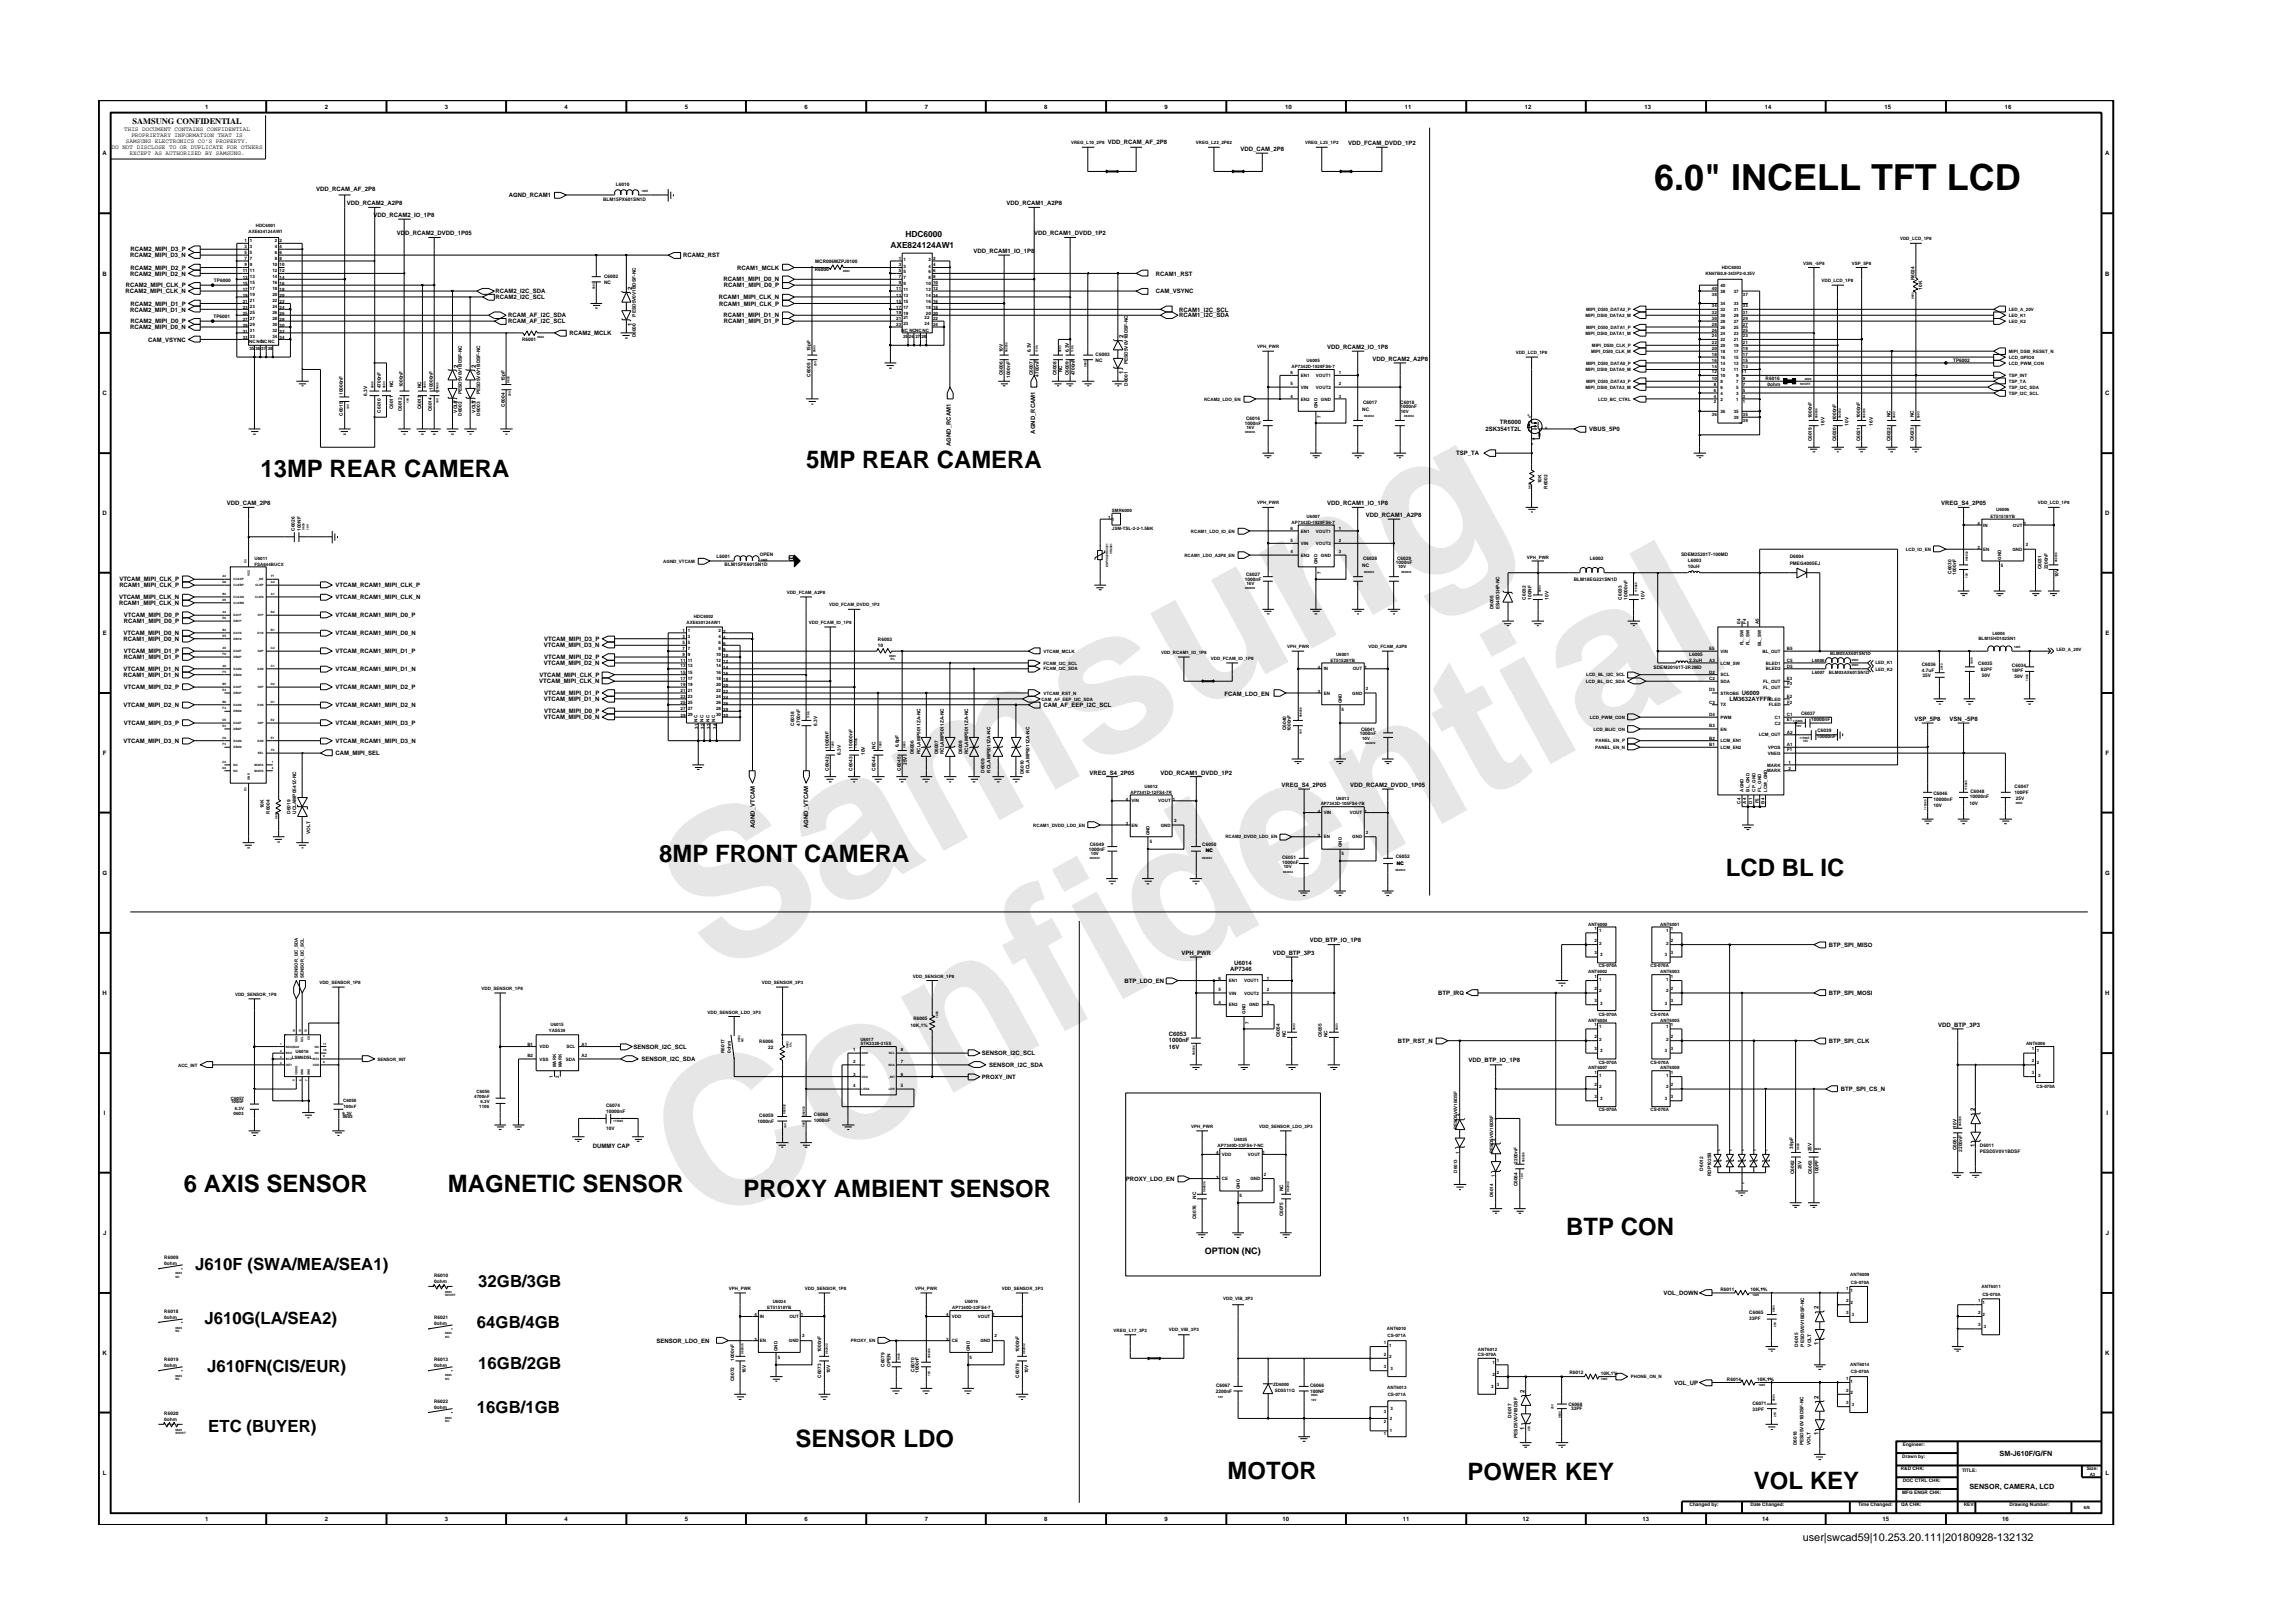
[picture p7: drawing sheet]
<svg xmlns="http://www.w3.org/2000/svg" width="297mm" height="210mm" viewBox="0 0 297 210" stroke-linecap="round" stroke-linejoin="round" font-family="sans-serif">
<defs><g id="words">
<g font-size="26.5" fill="#e6e6e6">
<text x="92.4" y="126.7" transform="rotate(-29 92.4 126.7)">Samsung</text>
<text x="91.1" y="159.4" transform="rotate(-29 91.1 159.4)">Confidential</text>
</g>
<text font-size="4.7" x="214.3" y="24.7">6.0&quot; INCELL TFT LCD</text>
<g font-size="3.1">
<text x="33.7" y="61.8">13MP REAR CAMERA</text>
<text x="104.4" y="60.6">5MP REAR CAMERA</text>
<text x="85.4" y="111.7">8MP FRONT CAMERA</text>
<text x="223.6" y="113.4">LCD BL IC</text>
<text x="23.8" y="154.5">6 AXIS SENSOR</text>
<text x="58" y="154.5">MAGNETIC SENSOR</text>
<text x="96.3" y="155.1">PROXY AMBIENT SENSOR</text>
<text x="202.9" y="160">BTP CON</text>
<text x="103.1" y="187.5">SENSOR LDO</text>
<text x="159" y="191.5">MOTOR</text>
<text x="190.1" y="191.7">POWER KEY</text>
<text x="227.2" y="192.9">VOL KEY</text>
</g>
<g font-size="2.2">
<text x="25.3" y="164.6">J610F (SWA/MEA/SEA1)</text>
<text x="62" y="166.7">32GB/3GB</text>
<text x="26.5" y="171.5">J610G(LA/SEA2)</text>
<text x="61.8" y="172.1">64GB/4GB</text>
<text x="26.8" y="177.8">J610FN(CIS/EUR)</text>
<text x="62" y="177.4">16GB/2GB</text>
<text x="27" y="185.6">ETC (BUYER)</text>
<text x="61.8" y="183">16GB/1GB</text>
</g>
<text font-size="1.4" x="233.5" y="199.7">user|swcad59|10.253.20.111|20180928-132132</text>
<text font-size="1.2" x="156.1" y="162.4">OPTION (NC)</text>
<g font-size="1.1">
<text x="17.2" y="16.1">SAMSUNG CONFIDENTIAL</text>
<text x="115.3" y="32.1">AXE824124AW1</text>
<text x="117.3" y="30.8">HDC6000</text>
</g>
<g font-size=".9">
<text x="259" y="188.7">SM-J610F/G/FN</text>
<text x="255.1" y="192.9">SENSOR, CAMERA, LCD</text>
</g>
<g font-size=".8">
<text x="16.1" y="17">THIS DOCUMENT CONTAINS CONFIDENTIAL</text>
<text x="17" y="17.8">PROPRIETARY INFORMATION THAT IS</text>
<text x="26.6" y="14.1">1</text>
<text x="42.1" y="14.1">2</text>
<text x="57.6" y="14.1">3</text>
<text x="73.1" y="14.1">4</text>
<text x="88.7" y="14.1">5</text>
<text x="104.2" y="14.1">6</text>
<text x="119.8" y="14.1">7</text>
<text x="135.3" y="14.1">8</text>
<text x="150.9" y="14.1">9</text>
<text x="166.5" y="14.1">10</text>
<text x="182" y="14.1">11</text>
<text x="197.5" y="14.1">12</text>
<text x="213" y="14.1">13</text>
<text x="228.6" y="14.1">14</text>
<text x="244.1" y="14.1">15</text>
<text x="259.7" y="14.1">16</text>
<text x="13.3" y="20.1">A</text>
<text x="14.5" y="19.3">DO NOT DISCLOSE TO OR DUPLICATE FOR OTHERS</text>
<text x="16.3" y="18.5">SAMSUNG ELECTRONICS CO’S PROPERTY.</text>
<text x="16.8" y="20.1">EXCEPT AS AUTHORIZED BY SAMSUNG.</text>
<text x="143.5" y="18.6">VDD_RCAM_AF_2P8</text>
<text x="160.7" y="19.5">VDD_CAM_2P8</text>
<text x="174.6" y="18.8">VDD_FCAM_DVDD_1P2</text>
<text x="272.7" y="20.1">A</text>
<text x="41" y="24.8">VDD_RCAM_AF_2P8</text>
<text x="44.9" y="26.6">VDD_RCAM2_A2P8</text>
<text x="48.4" y="28.1">VDD_RCAM2_IO_1P8</text>
<text x="65.9" y="25.5">AGND_RCAM1</text>
<text x="130.4" y="26.6">VDD_RCAM1_A2P8</text>
<text x="13.3" y="35.7">B</text>
<text x="16.9" y="33.3">RCAM2_MIPI_D3_N</text>
<text x="16.9" y="35.7">RCAM2_MIPI_D2_N</text>
<text x="16.9" y="32.6">RCAM2_MIPI_D3_P</text>
<text x="16.9" y="34.9">RCAM2_MIPI_D2_P</text>
<text x="51.4" y="30.5">VDD_RCAM2_DVDD_1P05</text>
<text x="88.5" y="33.3">RCAM2_RST</text>
<text x="95.5" y="34.9">RCAM1_MCLK</text>
<text x="126.1" y="32.7">VDD_RCAM1_IO_1P8</text>
<text x="134" y="30.5">VDD_RCAM1_DVDD_1P2</text>
<text x="149.7" y="35.7">RCAM1_RST</text>
<text x="272.7" y="35.7">B</text>
<text x="16.3" y="38">RCAM2_MIPI_CLK_N</text>
<text x="16.3" y="37.2">RCAM2_MIPI_CLK_P</text>
<text x="16.9" y="40.4">RCAM2_MIPI_D1_N</text>
<text x="16.9" y="41.9">RCAM2_MIPI_D0_P</text>
<text x="16.9" y="39.6">RCAM2_MIPI_D1_P</text>
<text x="64.2" y="38">RCAM2_I2C_SDA</text>
<text x="64.2" y="38.8">RCAM2_I2C_SCL</text>
<text x="65.8" y="41.1">RCAM_AF_I2C_SDA</text>
<text x="65.8" y="41.9">RCAM_AF_I2C_SCL</text>
<text x="81.9" y="37.5" transform="rotate(-90 81.9 37.5)">2</text>
<text x="93.1" y="38.8">RCAM1_MIPI_CLK_N</text>
<text x="93.2" y="39.6">RCAM1_MIPI_CLK_P</text>
<text x="93.7" y="36.5">RCAM1_MIPI_D0_N</text>
<text x="93.7" y="41.1">RCAM1_MIPI_D1_N</text>
<text x="93.8" y="41.9">RCAM1_MIPI_D1_P</text>
<text x="93.8" y="37.2">RCAM1_MIPI_D0_P</text>
<text x="149.7" y="38">CAM_VSYNC</text>
<text x="152.8" y="41.1">RCAM1_I2C_SDA</text>
<text x="152.8" y="40.4">RCAM1_I2C_SCL</text>
<text x="16.9" y="42.6">RCAM2_MIPI_D0_N</text>
<text x="19.2" y="44.3">CAM_VSYNC</text>
<text x="59.4" y="47.6" transform="rotate(-90 59.4 47.6)">2</text>
<text x="61.6" y="47.6" transform="rotate(-90 61.6 47.6)">2</text>
<text x="73.8" y="43.4">RCAM2_MCLK</text>
<text x="81.9" y="42.2" transform="rotate(-90 81.9 42.2)">1</text>
<text x="145.5" y="43.7" transform="rotate(-90 145.5 43.7)">2</text>
<text x="171.9" y="45.2">VDD_RCAM2_IO_1P8</text>
<text x="177.8" y="46.7">VDD_RCAM2_A2P8</text>
<text x="13.3" y="51.2">C</text>
<text x="59.4" y="52.4" transform="rotate(-90 59.4 52.4)">1</text>
<text x="61.6" y="52.4" transform="rotate(-90 61.6 52.4)">1</text>
<text x="145.5" y="48.5" transform="rotate(-90 145.5 48.5)">1</text>
<text x="272.7" y="51.2">C</text>
<text x="123.2" y="57.8" transform="rotate(-90 123.2 57.8)">AGND_RCAM1</text>
<text x="134.1" y="56.2" transform="rotate(-90 134.1 56.2)">AGND_RCAM1</text>
<text x="188.7" y="59">TSP_TA</text>
<text x="192.4" y="55.8">2SK3541T2L</text>
<text x="194.3" y="55">TR6000</text>
<text x="205.9" y="55.9">VBUS_5P0</text>
<text x="29.4" y="65.4">VDD_CAM_2P8</text>
<text x="171.9" y="65.4">VDD_RCAM1_IO_1P8</text>
<text x="251.5" y="65.4">VREG_S4_2P05</text>
<text x="13.3" y="66.8">D</text>
<text x="176.9" y="66.9">VDD_RCAM1_A2P8</text>
<text x="272.7" y="66.8">D</text>
<text x="15.4" y="77.6">VTCAM_MIPI_CLK_N</text>
<text x="15.5" y="76.1">RCAM1_MIPI_CLK_P</text>
<text x="15.5" y="75.3">VTCAM_MIPI_CLK_P</text>
<text x="43.5" y="77.6">VTCAM_RCAM1_MIPI_CLK_N</text>
<text x="43.5" y="76.1">VTCAM_RCAM1_MIPI_CLK_P</text>
<text x="13.3" y="82.3">E</text>
<text x="15.4" y="78.4">RCAM1_MIPI_CLK_N</text>
<text x="16" y="83">RCAM1_MIPI_D0_N</text>
<text x="16" y="82.3">VTCAM_MIPI_D0_N</text>
<text x="16.1" y="80.7">RCAM1_MIPI_D0_P</text>
<text x="16.1" y="80">VTCAM_MIPI_D0_P</text>
<text x="43.5" y="82.3">VTCAM_RCAM1_MIPI_D0_N</text>
<text x="43.5" y="80">VTCAM_RCAM1_MIPI_D0_P</text>
<text x="70.5" y="83.9">VTCAM_MIPI_D3_N</text>
<text x="70.5" y="83">VTCAM_MIPI_D3_P</text>
<text x="272.7" y="82.3">E</text>
<text x="16" y="87.7">RCAM1_MIPI_D1_N</text>
<text x="16" y="86.9">VTCAM_MIPI_D1_N</text>
<text x="16.1" y="89.3">VTCAM_MIPI_D2_P</text>
<text x="16.1" y="85.4">RCAM1_MIPI_D1_P</text>
<text x="16.1" y="84.6">VTCAM_MIPI_D1_P</text>
<text x="43.5" y="86.9">VTCAM_RCAM1_MIPI_D1_N</text>
<text x="43.5" y="84.6">VTCAM_RCAM1_MIPI_D1_P</text>
<text x="43.5" y="89.3">VTCAM_RCAM1_MIPI_D2_P</text>
<text x="69.9" y="88.5">VTCAM_MIPI_CLK_N</text>
<text x="69.9" y="87.7">VTCAM_MIPI_CLK_P</text>
<text x="70.5" y="86.2">VTCAM_MIPI_D2_N</text>
<text x="70.5" y="85.4">VTCAM_MIPI_D2_P</text>
<text x="16" y="91.6">VTCAM_MIPI_D2_N</text>
<text x="16.1" y="94">VTCAM_MIPI_D3_P</text>
<text x="43.5" y="91.6">VTCAM_RCAM1_MIPI_D2_N</text>
<text x="43.5" y="94">VTCAM_RCAM1_MIPI_D3_P</text>
<text x="70.5" y="90.8">VTCAM_MIPI_D1_N</text>
<text x="70.5" y="93.2">VTCAM_MIPI_D0_N</text>
<text x="70.5" y="92.4">VTCAM_MIPI_D0_P</text>
<text x="70.5" y="90.1">VTCAM_MIPI_D1_P</text>
<text x="135.2" y="91.6">CAM_AF_EEP_I2C_SCL</text>
<text x="158.6" y="90.2">FCAM_LDO_EN</text>
<text x="224" y="90.8">LM3632AYFFR</text>
<text x="225.6" y="90.1">U6009</text>
<text x="248" y="93.4">VSP_5P8</text>
<text x="252.5" y="93.4">VSN_-5P8</text>
<text x="13.3" y="97.8">F</text>
<text x="16" y="96.2">VTCAM_MIPI_D3_N</text>
<text x="43.5" y="96.2">VTCAM_RCAM1_MIPI_D3_N</text>
<text x="43.5" y="97.8">CAM_MIPI_SEL</text>
<text x="141.1" y="100.4">VREG_S4_2P05</text>
<text x="150.3" y="100.4">VDD_RCAM1_DVDD_1P2</text>
<text x="166" y="101.9">VREG_S4_2P05</text>
<text x="174.9" y="101.9">VDD_RCAM2_DVDD_1P05</text>
<text x="272.8" y="97.8">F</text>
<text x="97.8" y="107.3" transform="rotate(-90 97.8 107.3)">AGND_VTCAM</text>
<text x="104.7" y="107.3" transform="rotate(-90 104.7 107.3)">AGND_VTCAM</text>
<text x="13.3" y="113.3">G</text>
<text x="272.7" y="113.3">G</text>
<text x="153" y="123.7">VPH_PWR</text>
<text x="159.4" y="125.8">AP7346</text>
<text x="159.9" y="125">U6014</text>
<text x="164.9" y="123.7">VDD_BTP_3P3</text>
<text x="169.7" y="122.1">VDD_BTP_IO_1P8</text>
<text x="236.9" y="122.7">BTP_SPI_MISO</text>
<text x="13.3" y="128.9">H</text>
<text x="145.7" y="127.3">BTP_LDO_EN</text>
<text x="186.3" y="128.9">BTP_IRQ</text>
<text x="236.9" y="128.9">BTP_SPI_MOSI</text>
<text x="272.7" y="128.9">H</text>
<text x="82.1" y="135.9">SENSOR_I2C_SCL</text>
<text x="83.1" y="137.5">SENSOR_I2C_SDA</text>
<text x="127.2" y="136.7">SENSOR_I2C_SCL</text>
<text x="151.4" y="135">1000nF</text>
<text x="151.4" y="134.2">C6053</text>
<text x="151.4" y="135.8">16V</text>
<text x="181.1" y="135.1">BTP_RST_N</text>
<text x="190.2" y="137.6">VDD_BTP_IO_1P8</text>
<text x="236.9" y="135.1">BTP_SPI_CLK</text>
<text x="251.1" y="133">VDD_BTP_3P3</text>
<text x="127.2" y="139.8">PROXY_INT</text>
<text x="128.1" y="138.2">SENSOR_I2C_SDA</text>
<text x="238.4" y="141.4">BTP_SPI_CS_N</text>
<text x="255.8" y="144" transform="rotate(-90 255.8 144)">2</text>
<text x="13.5" y="144.4">I</text>
<text x="76.8" y="148.7">DUMMY CAP</text>
<text x="255.8" y="148.6" transform="rotate(-90 255.8 148.6)">1</text>
<text x="272.9" y="144.4">I</text>
<text x="145.8" y="153">PROXY_LDO_EN</text>
<text x="13.4" y="160">J</text>
<text x="272.8" y="160">J</text>
<text x="215.5" y="167.8">VOL_DOWN</text>
<text x="85" y="174">SENSOR_LDO_EN</text>
<text x="235.6" y="169.6" transform="rotate(-90 235.6 169.6)">2</text>
<text x="13.3" y="175.5">K</text>
<text x="216.9" y="179.4">VOL_UP</text>
<text x="235.6" y="174.3" transform="rotate(-90 235.6 174.3)">1</text>
<text x="272.7" y="175.5">K</text>
<text x="197.5" y="185.2" transform="rotate(-90 197.5 185.2)">1</text>
<text x="197.5" y="180.5" transform="rotate(-90 197.5 180.5)">2</text>
<text x="235.6" y="186" transform="rotate(-90 235.6 186)">1</text>
<text x="235.6" y="181.2" transform="rotate(-90 235.6 181.2)">2</text>
<text x="13.3" y="191.1">L</text>
<text x="272.8" y="191.1">L</text>
<text x="26.6" y="197.1">1</text>
<text x="42.1" y="197.1">2</text>
<text x="57.6" y="197.1">3</text>
<text x="73.1" y="197.1">4</text>
<text x="88.7" y="197.1">5</text>
<text x="104.2" y="197.1">6</text>
<text x="119.8" y="197.1">7</text>
<text x="135.3" y="197.1">8</text>
<text x="150.9" y="197.1">9</text>
<text x="166.1" y="197.1">10</text>
<text x="181.7" y="197.1">11</text>
<text x="197.2" y="197.1">12</text>
<text x="212.8" y="197.1">13</text>
<text x="228.3" y="197.1">14</text>
<text x="243.9" y="197.1">15</text>
<text x="259.4" y="197.1">16</text>
</g>
<g font-size=".6">
<text x="138.7" y="18.7">VREG_L10_2P8</text>
<text x="154.9" y="18.7">VREG_L22_2P82</text>
<text x="169.1" y="18.7">VREG_L23_1P2</text>
<text x="33.1" y="29.4">HDC6001</text>
<text x="78.1" y="26.1">BLM15PX601SN1D</text>
<text x="79.8" y="24.2">L6010</text>
<text x="31.4" y="35.2">11</text>
<text x="31.7" y="32.9">5</text>
<text x="31.7" y="31.4">1</text>
<text x="31.7" y="33.7">7 7</text>
<text x="31.7" y="34.5">9</text>
<text x="31.7" y="32.1">3</text>
<text x="32.2" y="30.2">AXE634124AW1</text>
<text x="32.4" y="32.9">5</text>
<text x="32.4" y="32.1">3</text>
<text x="32.4" y="31.4">1</text>
<text x="32.4" y="35.2">11</text>
<text x="32.4" y="34.5">9</text>
<text x="35.3" y="35.2">12</text>
<text x="35.3" y="34.5">10</text>
<text x="35.6" y="33.7">8</text>
<text x="35.6" y="32.9">6</text>
<text x="35.6" y="32.1">4</text>
<text x="35.6" y="31.4">2 2</text>
<text x="36.2" y="33.7">8</text>
<text x="36.2" y="32.9">6</text>
<text x="36.2" y="32.1">4</text>
<text x="36.2" y="35.2">12</text>
<text x="36.2" y="34.5">10</text>
<text x="105.6" y="35.2">R6000</text>
<text x="105.6" y="34">MCR006MZPJ0100</text>
<text x="116.4" y="34.5">3</text>
<text x="116.4" y="35.2">5</text>
<text x="116.4" y="33.7">1</text>
<text x="117" y="34.7">3</text>
<text x="117" y="35.4">5</text>
<text x="117" y="33.8">1</text>
<text x="120.3" y="34.7">4</text>
<text x="120.3" y="33.8">2</text>
<text x="120.3" y="35.4">6</text>
<text x="120.9" y="34.5">4</text>
<text x="120.9" y="33.7">2</text>
<text x="120.9" y="35.2">6</text>
<text x="220.9" y="35.6">KN67B0.8-34DP2-0.35V</text>
<text x="223" y="34.9">HDC6003</text>
<text x="233.6" y="34.3">VSN_-5P8</text>
<text x="239.9" y="34.3">VSP_5P8</text>
<text x="246.1" y="31.1">VDD_LCD_1P8</text>
<text x="27.7" y="41.2">TP6001</text>
<text x="27.7" y="36.6">TP6000</text>
<text x="31.4" y="40.1">23</text>
<text x="31.4" y="40.8">25</text>
<text x="31.4" y="41.6">27</text>
<text x="31.4" y="36.9">15</text>
<text x="31.4" y="37.7">17</text>
<text x="31.4" y="38.5">19</text>
<text x="31.4" y="39.3">21</text>
<text x="31.4" y="36.2">13</text>
<text x="32.4" y="39.9">23</text>
<text x="32.4" y="40.7">25</text>
<text x="32.4" y="41.4">27</text>
<text x="32.4" y="39.1">21</text>
<text x="32.4" y="36">13</text>
<text x="32.4" y="37.5">17</text>
<text x="32.4" y="38.4">19</text>
<text x="32.4" y="36.8">15</text>
<text x="35.3" y="39.9">24</text>
<text x="35.3" y="40.7">26</text>
<text x="35.3" y="41.4">28</text>
<text x="35.3" y="39.1">22</text>
<text x="35.3" y="36.8">16</text>
<text x="35.3" y="37.5">18</text>
<text x="35.3" y="38.4">20</text>
<text x="35.3" y="36">14</text>
<text x="36.2" y="40.8">26</text>
<text x="36.2" y="41.6">28</text>
<text x="36.2" y="36.9">16</text>
<text x="36.2" y="37.7">18</text>
<text x="36.2" y="36.2">14</text>
<text x="36.2" y="40.1">24</text>
<text x="36.2" y="38.5">20</text>
<text x="36.2" y="39.3">22</text>
<text x="78.3" y="36.8">NC</text>
<text x="78.3" y="36">C6002</text>
<text x="82.4" y="41" transform="rotate(-90 82.4 41)">PESD5V0V1BDSF-NC</text>
<text x="116.1" y="38.5">13</text>
<text x="116.1" y="39.3">15 15</text>
<text x="116.1" y="40.1">17 17</text>
<text x="116.1" y="40.7">19</text>
<text x="116.1" y="41.4">21</text>
<text x="116.1" y="37.5">11</text>
<text x="116.4" y="36.8">9</text>
<text x="116.4" y="36">7</text>
<text x="117" y="38.5">13</text>
<text x="117" y="40.8">19</text>
<text x="117" y="36.2">7</text>
<text x="117" y="36.9">9</text>
<text x="117" y="41.3">21</text>
<text x="117" y="37.7">11</text>
<text x="119.8" y="41.3">22</text>
<text x="119.9" y="38.5">14</text>
<text x="119.9" y="39.3">16 16</text>
<text x="119.9" y="40.1">18</text>
<text x="119.9" y="37.7">12</text>
<text x="119.9" y="40.8">20 20</text>
<text x="119.9" y="36.9">10</text>
<text x="120.3" y="36.2">8</text>
<text x="120.9" y="36">8</text>
<text x="120.9" y="38.5">14</text>
<text x="120.9" y="40.1">18</text>
<text x="120.9" y="41.4">22</text>
<text x="120.9" y="36.8">10</text>
<text x="120.9" y="37.5">12</text>
<text x="205.4" y="41">MIPI_DSI0_DATA2_M</text>
<text x="205.5" y="40.3">MIPI_DSI0_DATA2_P</text>
<text x="221.8" y="41.4">30</text>
<text x="221.8" y="39.8">34</text>
<text x="221.8" y="38.3">38</text>
<text x="221.8" y="40.7">32</text>
<text x="221.8" y="37.5">40</text>
<text x="222.9" y="41.9">28</text>
<text x="222.9" y="41.1">30</text>
<text x="222.9" y="40.2">32</text>
<text x="222.9" y="37.2">40</text>
<text x="222.9" y="39.5">34</text>
<text x="222.9" y="38">38</text>
<text x="224.6" y="41.9">27</text>
<text x="224.6" y="41.1">29</text>
<text x="224.6" y="40.2">31</text>
<text x="224.6" y="39.5">33</text>
<text x="224.6" y="38">37</text>
<text x="225.8" y="41.4">29</text>
<text x="225.8" y="40.7">31</text>
<text x="225.8" y="39.8">33</text>
<text x="225.8" y="38.3">37</text>
<text x="236" y="36.6">VDD_LCD_1P8</text>
<text x="248" y="36.3" transform="rotate(-90 248 36.3)">R6024</text>
<text x="249" y="37.5" transform="rotate(-90 249 37.5)">10K</text>
<text x="260.2" y="41.8">LED_K2</text>
<text x="260.2" y="41.1">LED_K1</text>
<text x="260.2" y="40.3">LED_A_20V</text>
<text x="31.4" y="43.1">31</text>
<text x="31.4" y="44">33</text>
<text x="31.4" y="42.4">29</text>
<text x="32.3" y="44.5">NCNCNCNC</text>
<text x="32.3" y="45.3">35 36</text>
<text x="32.4" y="43">31</text>
<text x="32.4" y="43.8">33</text>
<text x="32.4" y="42.2">29</text>
<text x="33.8" y="45.3">37</text>
<text x="34.7" y="45.3">38</text>
<text x="35.3" y="43">32</text>
<text x="35.3" y="43.8">34</text>
<text x="35.3" y="42.2">30</text>
<text x="36.2" y="44">34</text>
<text x="36.2" y="42.4">30</text>
<text x="36.2" y="43.1">32</text>
<text x="67.6" y="44.1">R6001</text>
<text x="82.4" y="43.7" transform="rotate(-90 82.4 43.7)">D6000</text>
<text x="105" y="45.5" transform="rotate(-90 105 45.5)">15pF</text>
<text x="116.1" y="42.2">23</text>
<text x="116.8" y="43">NC NCNCNC</text>
<text x="117" y="43.8">25</text>
<text x="117" y="42.1">23</text>
<text x="117.7" y="43.8">26</text>
<text x="118.6" y="43.8">27</text>
<text x="119.4" y="43.8">28</text>
<text x="119.8" y="42.1">24</text>
<text x="120.9" y="42.2">24</text>
<text x="129.9" y="45.7" transform="rotate(-90 129.9 45.7)">10V</text>
<text x="133.5" y="45.7" transform="rotate(-90 133.5 45.7)">6.3V</text>
<text x="138.5" y="45.7" transform="rotate(-90 138.5 45.7)">6.3V</text>
<text x="141.9" y="46.1">C6003</text>
<text x="141.9" y="46.8">NC</text>
<text x="146.1" y="47.2" transform="rotate(-90 146.1 47.2)">PESD5V0V1BDSF-NC</text>
<text x="162.8" y="45.1">VPH_PWR</text>
<text x="167.3" y="47.6">AP7342D-1828FS6-7</text>
<text x="169.3" y="46.8">U6005</text>
<text x="196.3" y="45.9">VDD_LCD_1P8</text>
<text x="205.4" y="43.3">MIPI_DSI0_DATA1_M</text>
<text x="205.5" y="42.6">MIPI_DSI0_DATA1_P</text>
<text x="205.5" y="47.2">MIPI_DSI0_DATA0_P</text>
<text x="206.1" y="45.7">MIPI_DSI0_CLK_M</text>
<text x="206.2" y="44.9">MIPI_DSI0_CLK_P</text>
<text x="221.8" y="42.2">28</text>
<text x="221.8" y="46.1">18</text>
<text x="221.8" y="45.3">20</text>
<text x="221.8" y="44.6">22</text>
<text x="221.8" y="47.6">14</text>
<text x="221.8" y="43">26</text>
<text x="221.8" y="43.7">24</text>
<text x="221.8" y="46.9">16</text>
<text x="222.9" y="45.7">18</text>
<text x="222.9" y="45">20</text>
<text x="222.9" y="43.4">24</text>
<text x="222.9" y="46.5">16</text>
<text x="222.9" y="42.6">26</text>
<text x="222.9" y="44.1">22</text>
<text x="222.9" y="47.3">14</text>
<text x="224.6" y="45">19</text>
<text x="224.6" y="44.1">21</text>
<text x="224.6" y="43.4">23</text>
<text x="224.6" y="42.6">25</text>
<text x="224.6" y="47.3">13</text>
<text x="224.6" y="46.5">15</text>
<text x="224.6" y="45.7">17</text>
<text x="225.8" y="42.2">27</text>
<text x="225.8" y="45.3">19</text>
<text x="225.8" y="44.6">21</text>
<text x="225.8" y="43.7">23</text>
<text x="225.8" y="43">25</text>
<text x="225.8" y="47.6">13</text>
<text x="225.8" y="46.9">15</text>
<text x="225.8" y="46.1">17</text>
<text x="253" y="46.9">TP6002</text>
<text x="260.2" y="47.2">LCD_PWM_CON</text>
<text x="260.2" y="46.5">LCD_GPIO0</text>
<text x="260.2" y="45.7">MIPI_DSI0_RESET_N</text>
<text x="44.4" y="53.9" transform="rotate(-90 44.4 53.9)">C6015</text>
<text x="44.4" y="51.2" transform="rotate(-90 44.4 51.2)">10000nF</text>
<text x="47.6" y="51.3" transform="rotate(-90 47.6 51.3)">6.3V</text>
<text x="49.3" y="50.3" transform="rotate(-90 49.3 50.3)">4700nF</text>
<text x="49.3" y="53.5" transform="rotate(-90 49.3 53.5)">C6010</text>
<text x="50.9" y="53" transform="rotate(-90 50.9 53)">C6011</text>
<text x="50.9" y="50.2" transform="rotate(-90 50.9 50.2)">NC</text>
<text x="52" y="53.3" transform="rotate(-90 52 53.3)">C6012</text>
<text x="52.2" y="50.2" transform="rotate(-90 52.2 50.2)">1000nF</text>
<text x="54.6" y="53" transform="rotate(-90 54.6 53)">C6013</text>
<text x="54.6" y="50.3" transform="rotate(-90 54.6 50.3)">NC</text>
<text x="55.9" y="53.3" transform="rotate(-90 55.9 53.3)">C6014</text>
<text x="56.1" y="50.5" transform="rotate(-90 56.1 50.5)">10000nF</text>
<text x="59.2" y="53.5" transform="rotate(-90 59.2 53.5)">VOLT</text>
<text x="59.8" y="53.9" transform="rotate(-90 59.8 53.9)">D6002</text>
<text x="59.8" y="51.1" transform="rotate(-90 59.8 51.1)">PESD5V0V1BDSF-NC</text>
<text x="61.6" y="53.5" transform="rotate(-90 61.6 53.5)">VOLT</text>
<text x="62.2" y="53.9" transform="rotate(-90 62.2 53.9)">D6003</text>
<text x="62.2" y="51.1" transform="rotate(-90 62.2 51.1)">PESD5V0V1BDSF-NC</text>
<text x="65.4" y="52.7" transform="rotate(-90 65.4 52.7)">C6004</text>
<text x="65.4" y="49.4" transform="rotate(-90 65.4 49.4)">15pF</text>
<text x="105" y="48.8" transform="rotate(-90 105 48.8)">C6005</text>
<text x="129.9" y="48.6" transform="rotate(-90 129.9 48.6)">C6006</text>
<text x="130.8" y="49" transform="rotate(-90 130.8 49)">1000nF</text>
<text x="133.8" y="48.6" transform="rotate(-90 133.8 48.6)">C6007</text>
<text x="134.6" y="48.8" transform="rotate(-90 134.6 48.8)">4700nF</text>
<text x="136.8" y="48.6" transform="rotate(-90 136.8 48.6)">C6008</text>
<text x="137.6" y="48.2" transform="rotate(-90 137.6 48.2)">NC</text>
<text x="138.5" y="48.6" transform="rotate(-90 138.5 48.6)">C6009</text>
<text x="139.2" y="48.6" transform="rotate(-90 139.2 48.6)">4700nF</text>
<text x="146.1" y="50" transform="rotate(-90 146.1 50)">D6001</text>
<text x="156" y="51.9">RCAM2_LDO_EN</text>
<text x="167.2" y="51.5">4</text>
<text x="167.2" y="49.9">5</text>
<text x="167.2" y="48.4">6</text>
<text x="168.5" y="48.8">EN1</text>
<text x="168.5" y="51.9">EN2</text>
<text x="168.5" y="50.4">VIN</text>
<text x="170.5" y="48.8">VOUT1</text>
<text x="170.5" y="50.4">VOUT2</text>
<text x="170.7" y="52.9" transform="rotate(-90 170.7 52.9)">GND</text>
<text x="171.1" y="51.9">GND</text>
<text x="173.4" y="48.4">1</text>
<text x="173.4" y="49.9">2</text>
<text x="173.4" y="51.5">3</text>
<text x="176.5" y="53.3">NC</text>
<text x="176.6" y="52.3">C6017</text>
<text x="181.4" y="52.3">C6018</text>
<text x="181.4" y="52.9">1000nF</text>
<text x="181.4" y="53.5">10V</text>
<text x="205.4" y="50.4">MIPI_DSI0_DATA3_M</text>
<text x="205.4" y="48.1">MIPI_DSI0_DATA0_M</text>
<text x="205.5" y="49.6">MIPI_DSI0_DATA3_P</text>
<text x="207" y="51.9">LCD_BC_CTRL</text>
<text x="221.8" y="49.2">10</text>
<text x="221.8" y="48.4">12</text>
<text x="221.8" y="53.9">36</text>
<text x="222" y="52.3">2</text>
<text x="222" y="51.5">4</text>
<text x="222" y="50.7">6</text>
<text x="222" y="50">8</text>
<text x="222.9" y="51.9">2</text>
<text x="222.9" y="48.8">10</text>
<text x="222.9" y="48">12</text>
<text x="222.9" y="51.2">4</text>
<text x="222.9" y="53.5">36</text>
<text x="222.9" y="49.6">8</text>
<text x="222.9" y="50.4">6</text>
<text x="224.6" y="48">11</text>
<text x="224.6" y="53.5">35</text>
<text x="224.9" y="51.2">3</text>
<text x="224.9" y="51.9">1</text>
<text x="224.9" y="50.4">5</text>
<text x="224.9" y="49.6">7</text>
<text x="224.9" y="48.8">9</text>
<text x="225.6" y="48.4">11</text>
<text x="225.8" y="51.5">3</text>
<text x="225.8" y="52.3">1</text>
<text x="225.8" y="50.7">5</text>
<text x="225.8" y="50">7</text>
<text x="225.8" y="49.2">9</text>
<text x="225.8" y="53.9">35</text>
<text x="228.7" y="49.2">R6016</text>
<text x="229" y="50">0ohm</text>
<text x="260.2" y="51.1">TSP_I2C_SCL</text>
<text x="260.2" y="50.4">TSP_I2C_SDA</text>
<text x="260.2" y="48.8">TSP_INT</text>
<text x="260.2" y="49.6">TSP_TA</text>
<text x="161.3" y="55">1000nF</text>
<text x="161.4" y="54.4">C6016</text>
<text x="161.5" y="55.6">16V</text>
<text x="171.1" y="54.2" transform="rotate(-90 171.1 54.2)">7</text>
<text x="224.6" y="54.3">39</text>
<text x="225.8" y="54.6">39</text>
<text x="234.7" y="57.2" transform="rotate(-90 234.7 57.2)">C6019</text>
<text x="234.7" y="54.2" transform="rotate(-90 234.7 54.2)">1000nF</text>
<text x="236.3" y="55.1" transform="rotate(-90 236.3 55.1)">16V</text>
<text x="237.9" y="57.2" transform="rotate(-90 237.9 57.2)">C6020</text>
<text x="237.9" y="54.5" transform="rotate(-90 237.9 54.5)">1000nF</text>
<text x="239.5" y="55.1" transform="rotate(-90 239.5 55.1)">10V</text>
<text x="241" y="57.2" transform="rotate(-90 241 57.2)">C6021</text>
<text x="241" y="54.2" transform="rotate(-90 241 54.2)">1000nF</text>
<text x="242.6" y="55.1" transform="rotate(-90 242.6 55.1)">16V</text>
<text x="244.9" y="57.2" transform="rotate(-90 244.9 57.2)">C6022</text>
<text x="244.9" y="54" transform="rotate(-90 244.9 54)">NC</text>
<text x="247.9" y="57.2" transform="rotate(-90 247.9 57.2)">C6023</text>
<text x="247.9" y="54" transform="rotate(-90 247.9 54)">NC</text>
<text x="162.8" y="65.3">VPH_PWR</text>
<text x="199.7" y="62.6" transform="rotate(-90 199.7 62.6)">10K</text>
<text x="200.5" y="63.3" transform="rotate(-90 200.5 63.3)">R6002</text>
<text x="264" y="65.3">VDD_LCD_1P8</text>
<text x="38.2" y="68.8" transform="rotate(-90 38.2 68.8)">C6026</text>
<text x="39" y="68.8" transform="rotate(-90 39 68.8)">100NF</text>
<text x="143.6" y="67.3">1</text>
<text x="144" y="66.3">SMR6000</text>
<text x="144" y="68.6">JSM-TSL-2-2-1.5BK</text>
<text x="144" y="67.5">1</text>
<text x="154.3" y="69">RCAM1_LDO_IO_EN</text>
<text x="167.2" y="71.7">4</text>
<text x="167.2" y="70.2">5</text>
<text x="167.2" y="68.7">6</text>
<text x="167.3" y="67.8">AP7342D-1828FS6-7</text>
<text x="168.5" y="70.6">VIN</text>
<text x="168.5" y="69">EN1</text>
<text x="169.3" y="67.1">U6007</text>
<text x="170.5" y="69">VOUT1</text>
<text x="170.5" y="70.6">VOUT2</text>
<text x="173.4" y="71.7">3</text>
<text x="173.4" y="68.7">1</text>
<text x="173.4" y="70.2">2</text>
<text x="217.8" y="72">SDEM25201T-100MD</text>
<text x="246.9" y="71.4">LCD_IO_EN</text>
<text x="256.2" y="68">4</text>
<text x="256.2" y="71.1">3</text>
<text x="256.9" y="68.2">IN</text>
<text x="256.9" y="71.4">EN</text>
<text x="257.9" y="67.1">ET51518YB</text>
<text x="258.6" y="66.2">U6006</text>
<text x="260.7" y="71.4">GND</text>
<text x="260.8" y="68.2">OUT</text>
<text x="262.2" y="68">1</text>
<text x="262.4" y="70.7">2</text>
<text x="33" y="72.5">U6011</text>
<text x="33" y="73.3">FSA644BUCX</text>
<text x="85.9" y="72.9">AGND_VTCAM</text>
<text x="92.8" y="72.3">L6001</text>
<text x="93.9" y="73.3">BLM15PX601SN1D</text>
<text x="98.4" y="72.1">OPEN</text>
<text x="101.9" y="76.9">VDD_FCAM_A2P8</text>
<text x="153.4" y="72.1">RCAM1_LDO_A2P8_EN</text>
<text x="161.3" y="75.3">1000nF</text>
<text x="161.4" y="74.7">C6027</text>
<text x="161.5" y="75.8">16V</text>
<text x="168.5" y="72.1">EN2</text>
<text x="170.7" y="73.1" transform="rotate(-90 170.7 73.1)">GND</text>
<text x="171.1" y="74.4" transform="rotate(-90 171.1 74.4)">7</text>
<text x="171.1" y="72.1">GND</text>
<text x="176.5" y="73.5">NC</text>
<text x="176.6" y="72.6">C6028</text>
<text x="180.8" y="73.1">1000nF</text>
<text x="181" y="72.6">C6029</text>
<text x="181.1" y="73.6">10V</text>
<text x="197.6" y="77.7" transform="rotate(-90 197.6 77.7)">C6032</text>
<text x="197.8" y="72.5">VPH_PWR</text>
<text x="198.4" y="77.7" transform="rotate(-90 198.4 77.7)">100NF</text>
<text x="200.6" y="77.7" transform="rotate(-90 200.6 77.7)">10V</text>
<text x="203.9" y="75.3">BLM18EG221SN1D</text>
<text x="205.9" y="72.6">L6002</text>
<text x="210.1" y="77.7" transform="rotate(-90 210.1 77.7)">C6033</text>
<text x="210.8" y="77.7" transform="rotate(-90 210.8 77.7)">10000nF</text>
<text x="213" y="77.7" transform="rotate(-90 213 77.7)">10V</text>
<text x="218.6" y="72.8">L6003</text>
<text x="218.6" y="73.6">10uH</text>
<text x="231.8" y="73.2">PMEG4005EJ</text>
<text x="231.8" y="72.3">D6004</text>
<text x="252.8" y="74.3" transform="rotate(-90 252.8 74.3)">C6030</text>
<text x="253.4" y="74.5" transform="rotate(-90 253.4 74.5)">1000nF</text>
<text x="259.2" y="73.5">5</text>
<text x="259.2" y="72.5" transform="rotate(-90 259.2 72.5)">GND</text>
<text x="264.4" y="73.8" transform="rotate(-90 264.4 73.8)">C6031</text>
<text x="265.3" y="73.8" transform="rotate(-90 265.3 73.8)">2200nF</text>
<text x="266.6" y="74.8" transform="rotate(-90 266.6 74.8)">10V</text>
<text x="88.4" y="83.4">5</text>
<text x="88.4" y="82.7">3 3</text>
<text x="88.4" y="81.8">1</text>
<text x="88.9" y="80.8">AXE630124AW1</text>
<text x="89.1" y="83.4">5</text>
<text x="89.1" y="81.8">1</text>
<text x="89.9" y="80">HDC6002</text>
<text x="93.1" y="82.7">4</text>
<text x="93.1" y="83.4">6</text>
<text x="93.1" y="81.8">2</text>
<text x="93.7" y="82.7">4</text>
<text x="93.7" y="83.6">6</text>
<text x="93.7" y="82">2</text>
<text x="104.8" y="80.8">VDD_FCAM_IO_1P8</text>
<text x="107.4" y="78.6">VDD_FCAM_DVDD_1P2</text>
<text x="113.7" y="83.8">10</text>
<text x="113.7" y="83.1">R6003</text>
<text x="166.7" y="84">VPH_PWR</text>
<text x="177.3" y="84">VDD_FCAM_A2P8</text>
<text x="193.5" y="78.9" transform="rotate(-90 193.5 78.9)">D6005</text>
<text x="194.3" y="78.9" transform="rotate(-90 194.3 78.9)">ES45D3HP-NC</text>
<text x="225.5" y="80.8" transform="rotate(-90 225.5 80.8)">E4</text>
<text x="225.9" y="83.6" transform="rotate(-90 225.9 83.6)">FL_SW</text>
<text x="226.2" y="80.8" transform="rotate(-90 226.2 80.8)">F4</text>
<text x="226.6" y="83.6" transform="rotate(-90 226.6 83.6)">FL_SW</text>
<text x="227.8" y="80.8" transform="rotate(-90 227.8 80.8)">A5</text>
<text x="228.2" y="83.7" transform="rotate(-90 228.2 83.7)">BL_SW</text>
<text x="256.3" y="83">BLM15HD102SN1</text>
<text x="258.1" y="82.2">L6004</text>
<text x="88.2" y="89.6">21</text>
<text x="88.2" y="87.3">15 15</text>
<text x="88.2" y="88.8">19 19</text>
<text x="88.2" y="85.7">11 11</text>
<text x="88.2" y="88.1">17</text>
<text x="88.2" y="86.5">13</text>
<text x="88.4" y="84.9">9</text>
<text x="88.4" y="84.2">7 7</text>
<text x="89.1" y="84.9">9</text>
<text x="89.1" y="88.1">17</text>
<text x="89.1" y="89.6">21</text>
<text x="89.1" y="86.5">13</text>
<text x="92.8" y="89.6">22</text>
<text x="92.8" y="87.3">16</text>
<text x="92.8" y="85.7">12</text>
<text x="92.8" y="88.1">18</text>
<text x="92.8" y="88.8">20</text>
<text x="92.8" y="84.9">10</text>
<text x="92.8" y="86.5">14</text>
<text x="93.1" y="84.2">8</text>
<text x="93.7" y="84.4">8</text>
<text x="93.7" y="89.8">22</text>
<text x="93.7" y="87.4">16</text>
<text x="93.7" y="88.3">18</text>
<text x="93.7" y="89">20</text>
<text x="93.7" y="85.1">10</text>
<text x="93.7" y="85.9">12</text>
<text x="93.7" y="86.6">14</text>
<text x="135.2" y="86.1">FCAM_I2C_SCL</text>
<text x="135.2" y="86.9">FCAM_I2C_SDA</text>
<text x="135.2" y="90">VTCAM_RST_N</text>
<text x="135.2" y="84.6">VTCAM_MCLK</text>
<text x="150.4" y="84.7">VDD_RCAM1_IO_1P8</text>
<text x="156.9" y="85.5">VDD_FCAM_IO_1P8</text>
<text x="170.7" y="89.8">3</text>
<text x="170.7" y="86.6">4</text>
<text x="171.5" y="90">EN</text>
<text x="171.5" y="86.9">IN</text>
<text x="172.3" y="85.7">ET51528YB</text>
<text x="173.1" y="84.9">U6001</text>
<text x="175.2" y="90">GND</text>
<text x="175.2" y="86.9">OUT</text>
<text x="176.7" y="86.6">1</text>
<text x="176.9" y="89.4">2</text>
<text x="205.4" y="88.5">LCD_BL_I2C_SDA</text>
<text x="205.5" y="87.6">LCD_BL_I2C_SCL</text>
<text x="214.2" y="86.7">SDEM20161T-2R2MD</text>
<text x="218.8" y="85.7">2.2uH</text>
<text x="218.8" y="84.9">L6005</text>
<text x="221.4" y="87.3">D2</text>
<text x="221.4" y="89.6">D3</text>
<text x="221.4" y="85.8">A3</text>
<text x="221.4" y="88">C2</text>
<text x="221.4" y="84.1">E5</text>
<text x="222.9" y="84.6">VIN</text>
<text x="222.9" y="87.6">SCL</text>
<text x="222.9" y="90">STROBE</text>
<text x="222.9" y="86.1">LCM_SW</text>
<text x="222.9" y="88.5">SDA</text>
<text x="228.3" y="84.6">BL_OUT</text>
<text x="228.4" y="89.2">FL_OUT</text>
<text x="228.4" y="88.5">FL_OUT</text>
<text x="228.8" y="86.9">BLED2</text>
<text x="228.8" y="86.1">BLED1</text>
<text x="231.5" y="86.5">D5</text>
<text x="231.5" y="85.8">C5</text>
<text x="231.5" y="84.1">B5</text>
<text x="231.5" y="88">E3</text>
<text x="231.5" y="88.8">F3</text>
<text x="234.7" y="87.3">L6007</text>
<text x="234.7" y="85.8">L6006</text>
<text x="236.9" y="87.3">BLM03AX601SN1D</text>
<text x="237.1" y="84.9">BLM03AX601SN1D</text>
<text x="242.9" y="86">LED_K1</text>
<text x="242.9" y="86.9">LED_K2</text>
<text x="248.9" y="86.3">C6036</text>
<text x="248.9" y="87.1">4.7uF</text>
<text x="249" y="87.7">35V</text>
<text x="256.3" y="86.2">C6035</text>
<text x="256.6" y="86.9">82PF</text>
<text x="256.7" y="87.7">50V</text>
<text x="260.6" y="87.1">18PF</text>
<text x="260.6" y="86.5">C6034</text>
<text x="261" y="87.8">50V</text>
<text x="266.4" y="84.4">LED_A_20V</text>
<text x="88.2" y="90.4">23 23</text>
<text x="88.2" y="91.2">25 25</text>
<text x="88.2" y="92.9">29</text>
<text x="88.2" y="92">27</text>
<text x="89.1" y="92.7">29</text>
<text x="89.1" y="92">27</text>
<text x="90.4" y="93.5" transform="rotate(-90 90.4 93.5)">NC</text>
<text x="90.5" y="94.4" transform="rotate(-90 90.5 94.4)">31</text>
<text x="91.1" y="93.5" transform="rotate(-90 91.1 93.5)">NC</text>
<text x="91.2" y="94.4" transform="rotate(-90 91.2 94.4)">32</text>
<text x="91.9" y="93.5" transform="rotate(-90 91.9 93.5)">NC</text>
<text x="92" y="94.4" transform="rotate(-90 92 94.4)">33</text>
<text x="92.7" y="93.5" transform="rotate(-90 92.7 93.5)">NC</text>
<text x="92.8" y="92.7">30</text>
<text x="92.8" y="90.4">24</text>
<text x="92.8" y="91.2">26</text>
<text x="92.8" y="92">28</text>
<text x="92.8" y="94.4" transform="rotate(-90 92.8 94.4)">34</text>
<text x="93.7" y="92.9">30</text>
<text x="93.7" y="90.5">24</text>
<text x="93.7" y="91.3">26</text>
<text x="93.7" y="92.1">28</text>
<text x="102.9" y="94" transform="rotate(-90 102.9 94)">C6038</text>
<text x="103.7" y="94" transform="rotate(-90 103.7 94)">4700nF</text>
<text x="105.9" y="94" transform="rotate(-90 105.9 94)">6.3V</text>
<text x="134.9" y="90.7">CAM_AF_EEP_I2C_SDA</text>
<text x="166.6" y="94.6" transform="rotate(-90 166.6 94.6)">C6040</text>
<text x="167.2" y="94.7" transform="rotate(-90 167.2 94.7)">1000nF</text>
<text x="173.8" y="92.1">5</text>
<text x="173.8" y="91.1" transform="rotate(-90 173.8 91.1)">GND</text>
<text x="176.2" y="95.3">1000nF</text>
<text x="176.3" y="94.7">C6041</text>
<text x="176.5" y="95.8">10V</text>
<text x="205.9" y="93.1">LCD_PWM_CON</text>
<text x="206.4" y="94.6">LCD_BLIC_ON</text>
<text x="221.4" y="91.2">C3</text>
<text x="221.4" y="92.7">D4</text>
<text x="221.4" y="95.8">B2</text>
<text x="221.4" y="94.2">B3</text>
<text x="222.9" y="91.5">TX</text>
<text x="222.9" y="93.1">PWM</text>
<text x="222.9" y="94.6">EN</text>
<text x="227.8" y="95.4">LCM_OUT</text>
<text x="229.1" y="91.5">FLED</text>
<text x="229.1" y="90.7">FLED</text>
<text x="229.9" y="93.9">C2</text>
<text x="229.9" y="93.1">C1</text>
<text x="231.5" y="95.1">A2</text>
<text x="231.5" y="92.7">C1</text>
<text x="231.5" y="93.5">E1</text>
<text x="231.5" y="90.4">E2</text>
<text x="231.5" y="91.2">F2</text>
<text x="233.3" y="92.6">C6037</text>
<text x="234.6" y="93.4">10000nF</text>
<text x="235.4" y="95.6">10000nF</text>
<text x="235.4" y="94.9">C6039</text>
<text x="107.4" y="99.9" transform="rotate(-90 107.4 99.9)">C6042</text>
<text x="107.4" y="97" transform="rotate(-90 107.4 97)">1000NF</text>
<text x="108.9" y="97.8" transform="rotate(-90 108.9 97.8)">6.3V</text>
<text x="110.4" y="99.9" transform="rotate(-90 110.4 99.9)">C6043</text>
<text x="110.4" y="97" transform="rotate(-90 110.4 97)">10000nF</text>
<text x="112" y="97.8" transform="rotate(-90 112 97.8)">10V</text>
<text x="113.4" y="99.9" transform="rotate(-90 113.4 99.9)">C6044</text>
<text x="113.4" y="97" transform="rotate(-90 113.4 97)">NC</text>
<text x="116.4" y="96.8" transform="rotate(-90 116.4 96.8)">6.8pF</text>
<text x="116.7" y="99.9" transform="rotate(-90 116.7 99.9)">C6045</text>
<text x="117.5" y="99.1" transform="rotate(-90 117.5 99.1)">25V</text>
<text x="118.4" y="97.7" transform="rotate(-90 118.4 97.7)">D6006</text>
<text x="119.2" y="97.7" transform="rotate(-90 119.2 97.7)">RCLAMP5011ZA-NC</text>
<text x="121.5" y="97.7" transform="rotate(-90 121.5 97.7)">D6007</text>
<text x="122.3" y="97.7" transform="rotate(-90 122.3 97.7)">RCLAMP5011ZA-NC</text>
<text x="124.7" y="97.7" transform="rotate(-90 124.7 97.7)">D6008</text>
<text x="125.4" y="97.7" transform="rotate(-90 125.4 97.7)">RCLAMP5011ZA-NC</text>
<text x="127.5" y="100.1" transform="rotate(-90 127.5 100.1)">D6009</text>
<text x="128.3" y="100.1" transform="rotate(-90 128.3 100.1)">RCLAMP5011ZA-NC</text>
<text x="132.6" y="100.3" transform="rotate(-90 132.6 100.3)">D6010</text>
<text x="133.4" y="100.1" transform="rotate(-90 133.4 100.1)">RCLAMP5011ZA-NC</text>
<text x="206.7" y="97">PANEL_EN_N</text>
<text x="206.7" y="96.2">PANEL_EN_P</text>
<text x="221.4" y="96.6">B1</text>
<text x="222.9" y="97">LCM_EN2</text>
<text x="222.9" y="96.2">LCM_EN1</text>
<text x="228.9" y="99.3">MARK</text>
<text x="228.9" y="100.1">MARK</text>
<text x="229" y="97.8">VNEG</text>
<text x="229" y="97">VPOS</text>
<text x="231.5" y="96.6">A1</text>
<text x="231.5" y="97.4">F1</text>
<text x="231.7" y="99">1</text>
<text x="231.7" y="99.7">2</text>
<text x="34.2" y="104.7" transform="rotate(-90 34.2 104.7)">10K</text>
<text x="34.9" y="105.4" transform="rotate(-90 34.9 105.4)">R6004</text>
<text x="37.6" y="105.4" transform="rotate(-90 37.6 105.4)">D6019</text>
<text x="38.4" y="105.4" transform="rotate(-90 38.4 105.4)">UCLAMP0541Z-NC</text>
<text x="133.8" y="107.1">RCAM1_DVDD_LDO_EN</text>
<text x="145.8" y="106.9">3</text>
<text x="145.8" y="103.7">4</text>
<text x="146.4" y="102.8">AP7341D-12FS4-7R</text>
<text x="146.6" y="107.1">EN</text>
<text x="146.6" y="104">VIN</text>
<text x="148.3" y="102.1">U6012</text>
<text x="150" y="104">VOUT</text>
<text x="150.4" y="107.1">GND</text>
<text x="151.9" y="103.7">1</text>
<text x="152.1" y="106.5">2</text>
<text x="170.7" y="105.3">4</text>
<text x="171.1" y="104.3">AP7343D-105FS4-7B</text>
<text x="171.5" y="105.5">VIN</text>
<text x="173.1" y="103.6">U6013</text>
<text x="174.9" y="105.5">VOUT</text>
<text x="176.7" y="105.3">1</text>
<text x="225.5" y="104.1" transform="rotate(-90 225.5 104.1)">C4</text>
<text x="225.9" y="102.6" transform="rotate(-90 225.9 102.6)">AGND</text>
<text x="226.2" y="104.1" transform="rotate(-90 226.2 104.1)">A4</text>
<text x="226.6" y="102.6" transform="rotate(-90 226.6 102.6)">BL_GND</text>
<text x="227" y="104.1" transform="rotate(-90 227 104.1)">D1</text>
<text x="227.4" y="102.6" transform="rotate(-90 227.4 102.6)">CP_GND</text>
<text x="227.8" y="104.1" transform="rotate(-90 227.8 104.1)">F5</text>
<text x="228.2" y="102.6" transform="rotate(-90 228.2 102.6)">FL_GND</text>
<text x="228.6" y="104.1" transform="rotate(-90 228.6 104.1)">B4</text>
<text x="228.9" y="102.6" transform="rotate(-90 228.9 102.6)">LCM_GND</text>
<text x="250.5" y="103">C6046</text>
<text x="250.5" y="103.7">10000nF</text>
<text x="250.5" y="104.5">10V</text>
<text x="255.1" y="104.3">10V</text>
<text x="255.2" y="103.4">10000nF</text>
<text x="255.2" y="102.8">C6048</text>
<text x="261" y="102.8">100PF</text>
<text x="261" y="102.1">C6047</text>
<text x="261.1" y="103.6">25V</text>
<text x="40.2" y="108.1" transform="rotate(-90 40.2 108.1)">VOLT</text>
<text x="141" y="110.2">1000nF</text>
<text x="141.2" y="109.6">C6049</text>
<text x="141.3" y="110.7">10V</text>
<text x="148.9" y="108.2" transform="rotate(-90 148.9 108.2)">GND</text>
<text x="149" y="109.2">5</text>
<text x="155.7" y="109.6">C6050</text>
<text x="156.2" y="110.4">NC</text>
<text x="158.7" y="108.6">RCAM2_DVDD_LDO_EN</text>
<text x="166.1" y="111.3">C6051</text>
<text x="166.1" y="111.9">1000nF</text>
<text x="166.3" y="112.5">10V</text>
<text x="170.7" y="108.4">3</text>
<text x="171.5" y="108.6">EN</text>
<text x="173.8" y="110.7">5</text>
<text x="173.8" y="109.8" transform="rotate(-90 173.8 109.8)">GND</text>
<text x="175.2" y="108.6">GND</text>
<text x="176.9" y="108.1">2</text>
<text x="180.8" y="111.2">C6052</text>
<text x="180.9" y="112.1">NC</text>
<text x="205.7" y="119.9">ANT6000</text>
<text x="215.1" y="119.9">ANT6001</text>
<text x="206.5" y="120.5">1</text>
<text x="206.5" y="122">2</text>
<text x="206.5" y="123.6">3</text>
<text x="207.1" y="125.3">CS-070A</text>
<text x="207.1" y="120.8">1</text>
<text x="207.1" y="122.4">2</text>
<text x="207.3" y="123.9">3</text>
<text x="213.8" y="125.3">CS-070A</text>
<text x="215.7" y="123.9">3</text>
<text x="215.8" y="120.8">1</text>
<text x="215.8" y="122.4">2</text>
<text x="216.4" y="120.5">1</text>
<text x="216.4" y="122">2</text>
<text x="216.4" y="123.6">3</text>
<text x="30.4" y="129">VDD_SENSOR_1P8</text>
<text x="38.6" y="126.7" transform="rotate(-90 38.6 126.7)">SENSOR_I2C_SDA</text>
<text x="39.4" y="126.7" transform="rotate(-90 39.4 126.7)">SENSOR_I2C_SCL</text>
<text x="41.4" y="127.5">VDD_SENSOR_1P8</text>
<text x="62.4" y="128.3">VDD_SENSOR_1P8</text>
<text x="91.6" y="131.4">VDD_SENSOR_LDO_3P3</text>
<text x="98.7" y="127.5">VDD_SENSOR_3P3</text>
<text x="118.2" y="126.7">VDD_SENSOR_1P8</text>
<text x="157.9" y="130">4</text>
<text x="157.9" y="128.4">5</text>
<text x="157.9" y="126.9">6</text>
<text x="159.2" y="130.4">EN2</text>
<text x="159.2" y="128.8">VIN</text>
<text x="159.2" y="127.2">EN1</text>
<text x="161.2" y="127.2">VOUT1</text>
<text x="161.2" y="128.8">VOUT2</text>
<text x="161.4" y="131.3" transform="rotate(-90 161.4 131.3)">GND</text>
<text x="161.8" y="130.4">GND</text>
<text x="164.1" y="126.9">1</text>
<text x="164.1" y="128.4">2</text>
<text x="164.1" y="130">3</text>
<text x="205.7" y="126.1">ANT6002</text>
<text x="206.5" y="128.3">2</text>
<text x="206.5" y="129.8">3</text>
<text x="206.5" y="126.7">1</text>
<text x="207.1" y="131.6">CS-070A</text>
<text x="207.1" y="128.6">2</text>
<text x="207.1" y="127">1</text>
<text x="207.3" y="130.2">3</text>
<text x="213.8" y="131.6">CS-070A</text>
<text x="215.1" y="126.1">ANT6003</text>
<text x="215.7" y="130.2">3</text>
<text x="215.8" y="127">1</text>
<text x="215.8" y="128.6">2</text>
<text x="216.4" y="126.7">1</text>
<text x="216.4" y="128.3">2</text>
<text x="216.4" y="129.8">3</text>
<text x="37.8" y="137.2">LSM6DSL</text>
<text x="38.3" y="136.5">U6016</text>
<text x="48.9" y="137.4">SENSOR_INT</text>
<text x="68.3" y="135.5">B1</text>
<text x="68.3" y="137">B2</text>
<text x="69.9" y="135.8">VDD</text>
<text x="69.9" y="137.4">VSS</text>
<text x="71.1" y="133.7">YAS539</text>
<text x="71.3" y="132.9">U6015</text>
<text x="73.3" y="137.4">SDA</text>
<text x="73.4" y="135.8">SCL</text>
<text x="75.3" y="135.5">A1</text>
<text x="75.3" y="137">A2</text>
<text x="93.8" y="136.4" transform="rotate(-90 93.8 136.4)">R6017</text>
<text x="94.7" y="136.4" transform="rotate(-90 94.7 136.4)">0ohm</text>
<text x="98.4" y="135.1">R6006</text>
<text x="99.5" y="135.9">22</text>
<text x="110.5" y="137.7">2</text>
<text x="110.5" y="136.2">1</text>
<text x="111.4" y="135.4">STK3328-315S</text>
<text x="111.4" y="134.8">U6017</text>
<text x="116.7" y="137.7">7</text>
<text x="116.7" y="136.2">8</text>
<text x="118" y="133">10K,1%</text>
<text x="118.3" y="132.1">R6005</text>
<text x="161.8" y="132.7" transform="rotate(-90 161.8 132.7)">7</text>
<text x="165.8" y="134.4" transform="rotate(-90 165.8 134.4)">C6054</text>
<text x="166.6" y="134.4" transform="rotate(-90 166.6 134.4)">NC</text>
<text x="171.2" y="134.4" transform="rotate(-90 171.2 134.4)">C6055</text>
<text x="172" y="134.4" transform="rotate(-90 172 134.4)">NC</text>
<text x="205.7" y="132.4">ANT6004</text>
<text x="206.5" y="136">3</text>
<text x="206.5" y="133">1</text>
<text x="206.5" y="134.5">2</text>
<text x="207.1" y="137.8">CS-070A</text>
<text x="207.1" y="133.2">1</text>
<text x="207.1" y="134.8">2</text>
<text x="207.3" y="136.3">3</text>
<text x="213.8" y="137.8">CS-070A</text>
<text x="215.1" y="132.4">ANT6005</text>
<text x="215.7" y="136.3">3</text>
<text x="215.8" y="133.2">1</text>
<text x="215.8" y="134.8">2</text>
<text x="216.4" y="133">1</text>
<text x="216.4" y="134.5">2</text>
<text x="216.4" y="136">3</text>
<text x="262.5" y="135.4">ANT6006</text>
<text x="263.2" y="136">1</text>
<text x="263.2" y="137.6">2</text>
<text x="263.9" y="136.3">1</text>
<text x="263.9" y="137.9">2</text>
<text x="23.1" y="138.2">ACC_INT</text>
<text x="29.9" y="142.4">C6057</text>
<text x="29.9" y="142.9">100nF</text>
<text x="30.4" y="143.8">6.3V</text>
<text x="44.5" y="142.8">C6058</text>
<text x="44.5" y="143.5">100nF</text>
<text x="61.4" y="142.2">4700nF</text>
<text x="61.7" y="141.6">C6056</text>
<text x="62.1" y="143.5">1106</text>
<text x="62.2" y="142.9">6.3V</text>
<text x="71.6" y="139.6" transform="rotate(-90 71.6 139.6)">1</text>
<text x="72" y="138.3" transform="rotate(-90 72 138.3)">MARK</text>
<text x="72.4" y="139.6" transform="rotate(-90 72.4 139.6)">2</text>
<text x="72.8" y="138.3" transform="rotate(-90 72.8 138.3)">MARK</text>
<text x="78.5" y="143.4">C6074</text>
<text x="110.5" y="139.3">3</text>
<text x="110.5" y="140.9">4</text>
<text x="116.7" y="140.9">5</text>
<text x="116.7" y="139.3">6</text>
<text x="205.7" y="138.5">ANT6007</text>
<text x="206.5" y="139.1">1</text>
<text x="206.5" y="140.7">2</text>
<text x="206.5" y="142.3">3</text>
<text x="207.1" y="144">CS-070A</text>
<text x="207.1" y="139.5">1</text>
<text x="207.1" y="141">2</text>
<text x="207.3" y="142.5">3</text>
<text x="213.8" y="144">CS-070A</text>
<text x="215.1" y="138.5">ANT6008</text>
<text x="215.7" y="142.5">3</text>
<text x="215.8" y="139.5">1</text>
<text x="215.8" y="141">2</text>
<text x="216.4" y="139.1">1</text>
<text x="216.4" y="140.7">2</text>
<text x="216.4" y="142.3">3</text>
<text x="263.2" y="139.1">3</text>
<text x="263.8" y="140.9">CS-070A</text>
<text x="264" y="139.5">3</text>
<text x="30.3" y="144.4">0603</text>
<text x="44.4" y="144.4">6.3V</text>
<text x="44.4" y="144.9">0603</text>
<text x="78.5" y="144.1">10000nF</text>
<text x="78.5" y="146.3">10V</text>
<text x="98.1" y="145.5">1000nF</text>
<text x="98.4" y="144.7">C6059</text>
<text x="105.4" y="145.3">1000nF</text>
<text x="105.4" y="144.6">C6060</text>
<text x="154.3" y="146.1">VPH_PWR</text>
<text x="157.5" y="149.5">4</text>
<text x="157.7" y="148.6">AP7340D-33FS4-7-NC</text>
<text x="158.3" y="149.8">VDD</text>
<text x="159.9" y="147.9">U6025</text>
<text x="161.6" y="149.8">VOUT</text>
<text x="163.1" y="146.1">VDD_SENSOR_LDO_3P3</text>
<text x="163.5" y="149.5">1</text>
<text x="188.8" y="146.2" transform="rotate(-90 188.8 146.2)">PESD5V0V1BDSF</text>
<text x="189" y="149.5" transform="rotate(-90 189 149.5)">1</text>
<text x="189" y="144.6" transform="rotate(-90 189 144.6)">2</text>
<text x="193.4" y="149.4" transform="rotate(-90 193.4 149.4)">PESD5V0V1BDSF</text>
<text x="193.7" y="147.8" transform="rotate(-90 193.7 147.8)">2</text>
<text x="232.3" y="148.8" transform="rotate(-90 232.3 148.8)">39pF</text>
<text x="234.7" y="149.1" transform="rotate(-90 234.7 149.1)">25V</text>
<text x="253.4" y="146.1" transform="rotate(-90 253.4 146.1)">10V</text>
<text x="253.4" y="149" transform="rotate(-90 253.4 149)">C6061</text>
<text x="254.2" y="149.2" transform="rotate(-90 254.2 149.2)">2200nF</text>
<text x="256.5" y="148.6">D6011</text>
<text x="256.5" y="149.4">PESD5V0V1BDSF</text>
<text x="155" y="155.3" transform="rotate(-90 155 155.3)">NC</text>
<text x="157.5" y="152.7">3</text>
<text x="158.3" y="152.9">CE</text>
<text x="160.6" y="155">5</text>
<text x="160.6" y="154" transform="rotate(-90 160.6 154)">GND</text>
<text x="162" y="152.9">GND</text>
<text x="163.7" y="152.3">2</text>
<text x="166.2" y="154.3" transform="rotate(-90 166.2 154.3)">NC</text>
<text x="188.8" y="151.9" transform="rotate(-90 188.8 151.9)">D6013</text>
<text x="193.4" y="155.1" transform="rotate(-90 193.4 155.1)">D6014</text>
<text x="193.7" y="152.5" transform="rotate(-90 193.7 152.5)">1</text>
<text x="196.6" y="153.7" transform="rotate(-90 196.6 153.7)">C6064</text>
<text x="196.6" y="150.7" transform="rotate(-90 196.6 150.7)">2200nF</text>
<text x="220.6" y="151.7" transform="rotate(-90 220.6 151.7)">D6012</text>
<text x="221.7" y="152.4" transform="rotate(-90 221.7 152.4)">RDP1025B</text>
<text x="232.4" y="152.1" transform="rotate(-90 232.4 152.1)">C6062</text>
<text x="233.4" y="151.5" transform="rotate(-90 233.4 151.5)">25V</text>
<text x="234.7" y="152.1" transform="rotate(-90 234.7 152.1)">C6063</text>
<text x="235.6" y="152.1" transform="rotate(-90 235.6 152.1)">100PF</text>
<text x="155" y="157.9" transform="rotate(-90 155 157.9)">C6076</text>
<text x="166.2" y="157.6" transform="rotate(-90 166.2 157.6)">C6075</text>
<text x="21.3" y="163.1">R6009</text>
<text x="21.3" y="163.9">0ohm</text>
<text x="56.2" y="165.5">R6010</text>
<text x="56.2" y="166.2">0ohm</text>
<text x="94.4" y="167.1">VPH_PWR</text>
<text x="104.3" y="167.1">VDD_SENSOR_1P8</text>
<text x="118.6" y="167.1">VPH_PWR</text>
<text x="129.8" y="167.1">VDD_SENSOR_3P3</text>
<text x="222.9" y="167.2">R6011</text>
<text x="226.8" y="167.2">10K,1%</text>
<text x="239.1" y="167.1">1</text>
<text x="239.7" y="165.3">ANT6009</text>
<text x="239.7" y="167.4">1</text>
<text x="239.8" y="166.3">CS-070A</text>
<text x="256.7" y="166.9">ANT6011</text>
<text x="256.8" y="167.8">CS-070A</text>
<text x="21.3" y="170.9">0ohm</text>
<text x="21.3" y="170.1">R6018</text>
<text x="56.2" y="170.9">R6021</text>
<text x="56.2" y="171.6">0ohm</text>
<text x="97.7" y="170.5">4</text>
<text x="97.7" y="173.7">3</text>
<text x="98.4" y="170.8">IN</text>
<text x="98.4" y="173.9">EN</text>
<text x="99.4" y="169.6">ET51518YB</text>
<text x="100.1" y="168.9">U6024</text>
<text x="102.2" y="173.9">GND</text>
<text x="102.3" y="170.8">OUT</text>
<text x="103.8" y="170.5">1</text>
<text x="103.9" y="173.3">2</text>
<text x="110.2" y="173.9">PROXY_EN</text>
<text x="122.6" y="170.5">4</text>
<text x="122.6" y="173.7">3</text>
<text x="123.3" y="170.8">VDD</text>
<text x="123.3" y="173.9">CE</text>
<text x="123.4" y="169.6">AP7340D-33FS4-7</text>
<text x="125" y="168.9">U6019</text>
<text x="126.7" y="170.8">VOUT</text>
<text x="127" y="173.9">GND</text>
<text x="128.6" y="170.5">1</text>
<text x="128.8" y="173.3">2</text>
<text x="144.2" y="172.6">VREG_L17_3P3</text>
<text x="151.4" y="172.4">VDD_VIB_3P3</text>
<text x="158.4" y="168.5">VDD_VIB_3P3</text>
<text x="179.7" y="172.3">ANT6010</text>
<text x="179.8" y="173.3">CS-071A</text>
<text x="226.6" y="171">33PF</text>
<text x="226.6" y="170.2">C6065</text>
<text x="239.1" y="168.7">2</text>
<text x="239.1" y="170.2">3</text>
<text x="239.7" y="168.9">2</text>
<text x="239.9" y="170.5">3</text>
<text x="256.2" y="168.7">1</text>
<text x="256.2" y="170.2">2</text>
<text x="256.2" y="171.7">3</text>
<text x="256.8" y="168.9">1</text>
<text x="256.8" y="170.5">2</text>
<text x="257" y="172.1">3</text>
<text x="21.3" y="176.3">R6019</text>
<text x="21.3" y="177.1">0ohm</text>
<text x="56.2" y="176.3">R6013</text>
<text x="56.2" y="177.1">0ohm</text>
<text x="95.1" y="178.9" transform="rotate(-90 95.1 178.9)">C6072</text>
<text x="95.1" y="176.3" transform="rotate(-90 95.1 176.3)">1000nF</text>
<text x="96.6" y="177.9" transform="rotate(-90 96.6 177.9)">16V</text>
<text x="100.7" y="175" transform="rotate(-90 100.7 175)">GND</text>
<text x="100.8" y="176">5</text>
<text x="106.4" y="178.5" transform="rotate(-90 106.4 178.5)">C6073</text>
<text x="106.4" y="175.2" transform="rotate(-90 106.4 175.2)">1000nF</text>
<text x="107.6" y="177.9" transform="rotate(-90 107.6 177.9)">10V</text>
<text x="114.6" y="177.1" transform="rotate(-90 114.6 177.1)">C6079</text>
<text x="115.3" y="177.1" transform="rotate(-90 115.3 177.1)">OPEN</text>
<text x="118.4" y="177.7" transform="rotate(-90 118.4 177.7)">C6070</text>
<text x="119" y="177.9" transform="rotate(-90 119 177.9)">1000nF</text>
<text x="125.6" y="176">5</text>
<text x="125.6" y="175" transform="rotate(-90 125.6 175)">GND</text>
<text x="132" y="175.2" transform="rotate(-90 132 175.2)">1000nF</text>
<text x="132" y="178.5" transform="rotate(-90 132 178.5)">C6078</text>
<text x="133.2" y="177.9" transform="rotate(-90 133.2 177.9)">10V</text>
<text x="157.5" y="179.7">C6067</text>
<text x="164.9" y="179.5">ZD6000</text>
<text x="169.7" y="179.7">C6066</text>
<text x="179.3" y="174.1">1</text>
<text x="179.3" y="175.6">2</text>
<text x="179.3" y="177.2">3</text>
<text x="179.7" y="179.9">ANT6013</text>
<text x="180" y="174.4">1</text>
<text x="180" y="176">2</text>
<text x="180.1" y="177.5">3</text>
<text x="191.5" y="175.6">CS-070A</text>
<text x="191.5" y="175">ANT6012</text>
<text x="193.2" y="179.9">3</text>
<text x="193.3" y="176.7">1</text>
<text x="193.3" y="178.3">2</text>
<text x="193.9" y="176.4">1</text>
<text x="193.9" y="178">2</text>
<text x="193.9" y="179.5">3</text>
<text x="203.3" y="178">R6012</text>
<text x="207.4" y="178.2">10K,1%</text>
<text x="211.3" y="178.5">PHONE_ON_N</text>
<text x="223.7" y="178.9">R6014</text>
<text x="227.6" y="178.9">10K,1%</text>
<text x="232.9" y="174.4" transform="rotate(-90 232.9 174.4)">D6015</text>
<text x="233.7" y="174.4" transform="rotate(-90 233.7 174.4)">PESD5V0V1BDSF-NC</text>
<text x="234.6" y="174.4" transform="rotate(-90 234.6 174.4)">VOLT</text>
<text x="239.1" y="178.8">1</text>
<text x="239.7" y="177">ANT6014</text>
<text x="239.7" y="179.1">1</text>
<text x="239.8" y="177.9">CS-070A</text>
<text x="21.3" y="183.3">R6020</text>
<text x="21.3" y="184.1">0ohm</text>
<text x="56.2" y="182.5">0ohm</text>
<text x="56.2" y="181.7">R6022</text>
<text x="157.5" y="180.5">2200nF</text>
<text x="165.1" y="180.3">SDS511Q</text>
<text x="169.7" y="180.5">100NF</text>
<text x="179.3" y="185.9">1</text>
<text x="179.3" y="184.4">2</text>
<text x="179.3" y="183">3</text>
<text x="179.8" y="180.8">CS-071A</text>
<text x="180" y="185.6">1</text>
<text x="180" y="184">2</text>
<text x="180.1" y="182.7">3</text>
<text x="195.8" y="183.6" transform="rotate(-90 195.8 183.6)">D6017</text>
<text x="203.2" y="182.1">C6068</text>
<text x="203.5" y="182.7">33PF</text>
<text x="227" y="182.1">C6071</text>
<text x="227" y="182.8">33PF</text>
<text x="239.1" y="180.3">2</text>
<text x="239.1" y="181.9">3</text>
<text x="239.7" y="180.6">2</text>
<text x="239.9" y="182.1">3</text>
<text x="196.6" y="186.3" transform="rotate(-90 196.6 186.3)">PESD5V0V1BDSF</text>
<text x="232.8" y="187.2" transform="rotate(-90 232.8 187.2)">D6018</text>
<text x="233.6" y="187.2" transform="rotate(-90 233.6 187.2)">PESD5V0V1BDSF-NC</text>
<text x="234.6" y="187.2" transform="rotate(-90 234.6 187.2)">VOLT</text>
<text x="246.2" y="190.4">R&amp;D CHK:</text>
<text x="246.4" y="188.9">Drawn by:</text>
<text x="246.5" y="187.4">Engineer:</text>
<text x="254.2" y="190.7">TITLE:</text>
<text x="270.3" y="190.4">Size:</text>
<text x="270.7" y="191.2">A3</text>
<text x="218.9" y="195.1">Changed by:</text>
<text x="226.8" y="195.1">Date Changed:</text>
<text x="240.7" y="195.1">Time Changed:</text>
<text x="246.3" y="195.1">QA CHK:</text>
<text x="246.4" y="193.5">MFG ENGR CHK:</text>
<text x="246.5" y="192">DOC CTRL CHK:</text>
<text x="254.4" y="195.1">REV:</text>
<text x="260.3" y="195.1">Drawing Number:</text>
<text x="269.9" y="195.4">6/6</text>
</g>
<g font-size=".4">
<text x="83.1" y="24.9">1005</text>
<text x="109.2" y="35.3">0603</text>
<text x="77.1" y="37.5" transform="rotate(-90 77.1 37.5)">0603</text>
<text x="247.9" y="38.7" transform="rotate(-90 247.9 38.7)">0603</text>
<text x="69.6" y="43.8">0603</text>
<text x="105.6" y="45.7" transform="rotate(-90 105.6 45.7)">0603</text>
<text x="105.8" y="47.4" transform="rotate(-90 105.8 47.4)">25V</text>
<text x="130.5" y="45.7" transform="rotate(-90 130.5 45.7)">062032</text>
<text x="134.4" y="45.7" transform="rotate(-90 134.4 45.7)">1106</text>
<text x="137.5" y="45.7" transform="rotate(-90 137.5 45.7)">0603</text>
<text x="139.1" y="45.7" transform="rotate(-90 139.1 45.7)">1106</text>
<text x="140.7" y="47.5" transform="rotate(-90 140.7 47.5)">0603</text>
<text x="45.2" y="53" transform="rotate(-90 45.2 53)">10V</text>
<text x="48.4" y="50.3" transform="rotate(-90 48.4 50.3)">0805</text>
<text x="49.9" y="50.3" transform="rotate(-90 49.9 50.3)">0603</text>
<text x="52.9" y="52.2" transform="rotate(-90 52.9 52.2)">10V</text>
<text x="55.2" y="50.3" transform="rotate(-90 55.2 50.3)">0603</text>
<text x="56.8" y="52.3" transform="rotate(-90 56.8 52.3)">10V</text>
<text x="56.8" y="50.9" transform="rotate(-90 56.8 50.9)">115065</text>
<text x="66" y="49.6" transform="rotate(-90 66 49.6)">0603</text>
<text x="66.2" y="51.3" transform="rotate(-90 66.2 51.3)">25V</text>
<text x="197.9" y="53.9">3</text>
<text x="233.2" y="49.8">SHORT</text>
<text x="233.8" y="49.2">0603</text>
<text x="161.3" y="56.1">066036</text>
<text x="176.7" y="54">062032</text>
<text x="181.9" y="54">062032</text>
<text x="198.1" y="54.2">D</text>
<text x="198.4" y="57.6">2</text>
<text x="198.6" y="57">S</text>
<text x="199.7" y="55.6">1</text>
<text x="200.2" y="55.6">G</text>
<text x="235.4" y="54.2" transform="rotate(-90 235.4 54.2)">066036</text>
<text x="238.5" y="54.2" transform="rotate(-90 238.5 54.2)">062032</text>
<text x="241.6" y="54.2" transform="rotate(-90 241.6 54.2)">066036</text>
<text x="245.5" y="54.2" transform="rotate(-90 245.5 54.2)">0603</text>
<text x="248.6" y="54.2" transform="rotate(-90 248.6 54.2)">0603</text>
<text x="198.3" y="63.3" transform="rotate(-90 198.3 63.3)">0603</text>
<text x="39.4" y="68.6" transform="rotate(-90 39.4 68.6)">0603</text>
<text x="40" y="68.6" transform="rotate(-90 40 68.6)">10V</text>
<text x="144.1" y="71.8" transform="rotate(-90 144.1 71.8)">VR6001</text>
<text x="28.8" y="77.9">D5</text>
<text x="28.8" y="75.5">D6</text>
<text x="28.8" y="77.1">B3</text>
<text x="28.8" y="74.8">A3</text>
<text x="30.3" y="75.9">CLKBP</text>
<text x="30.3" y="77.5">CLKAN</text>
<text x="30.3" y="75.2">CLKAP</text>
<text x="31.9" y="72.9" transform="rotate(-90 31.9 72.9)">C4</text>
<text x="32.3" y="74.7" transform="rotate(-90 32.3 74.7)">VCC</text>
<text x="33.1" y="77.5">CLKN</text>
<text x="33.1" y="75.9">CLKP</text>
<text x="33.4" y="75.2">_OE</text>
<text x="35.1" y="77.1">A1</text>
<text x="35.1" y="75.5">A2</text>
<text x="35.1" y="74.8">F1</text>
<text x="98.6" y="72.6">1005</text>
<text x="143.6" y="73.5" transform="rotate(-90 143.6 73.5)">ESPV022R0V321</text>
<text x="161.3" y="76.3">066036</text>
<text x="176.7" y="74.2">062032</text>
<text x="181.6" y="74.2">062032</text>
<text x="199.6" y="76.7" transform="rotate(-90 199.6 76.7)">0603</text>
<text x="212.1" y="76.7" transform="rotate(-90 212.1 76.7)">115065</text>
<text x="254.9" y="74.9" transform="rotate(-90 254.9 74.9)">10V</text>
<text x="254.9" y="72.7" transform="rotate(-90 254.9 72.7)">062032</text>
<text x="266.5" y="72.8" transform="rotate(-90 266.5 72.8)">066036</text>
<text x="28.8" y="81.8">B4</text>
<text x="28.8" y="79.4">A4</text>
<text x="28.8" y="82.6">E5</text>
<text x="28.8" y="80.2">E6</text>
<text x="30.3" y="82.9">DB1N</text>
<text x="30.3" y="78.2">CLKBN</text>
<text x="30.3" y="82.1">DA1N</text>
<text x="30.3" y="79.8">DA1P</text>
<text x="30.3" y="80.6">DB1P</text>
<text x="33.4" y="82.1">D1N</text>
<text x="33.4" y="79.8">D1P</text>
<text x="35.1" y="81.8">B1</text>
<text x="35.1" y="79.4">B2</text>
<text x="260.9" y="84">1005</text>
<text x="28.8" y="86.4">A6</text>
<text x="28.8" y="88.7">B5</text>
<text x="28.8" y="84.1">A5</text>
<text x="28.8" y="89.5">E4</text>
<text x="28.8" y="87.2">F5</text>
<text x="28.8" y="84.8">F6</text>
<text x="30.3" y="89.9">DB3P</text>
<text x="30.3" y="86.8">DA2N</text>
<text x="30.3" y="89.2">DA3P</text>
<text x="30.3" y="84.5">DA2P</text>
<text x="30.3" y="87.5">DB2N</text>
<text x="30.3" y="85.3">DB2P</text>
<text x="33.4" y="86.8">D2N</text>
<text x="33.4" y="84.5">D2P</text>
<text x="33.4" y="89.2">D3P</text>
<text x="35.1" y="84.1">C2</text>
<text x="35.1" y="88.7">D2</text>
<text x="35.1" y="86.4">C1</text>
<text x="115.2" y="85.1">0603</text>
<text x="115.3" y="85.5">5%</text>
<text x="239.9" y="86.3">0603</text>
<text x="239.9" y="85.6">0603</text>
<text x="251.7" y="86.8" transform="rotate(-90 251.7 86.8)">2012</text>
<text x="255.6" y="86" transform="rotate(-90 255.6 86)">1005</text>
<text x="262.7" y="88.2" transform="rotate(-90 262.7 88.2)">1005</text>
<text x="28.8" y="93.4">C5</text>
<text x="28.8" y="95.8">C6</text>
<text x="28.8" y="91.1">B6</text>
<text x="28.8" y="94.1">E3</text>
<text x="28.8" y="91.9">F4</text>
<text x="30.3" y="94.6">DB4P</text>
<text x="30.3" y="93.8">DA4P</text>
<text x="30.3" y="91.4">DA3N</text>
<text x="30.3" y="92.3">DB3N</text>
<text x="33.4" y="91.4">D3N</text>
<text x="33.4" y="93.8">D4P</text>
<text x="35.1" y="91.1">D1</text>
<text x="35.1" y="95.8">E1</text>
<text x="35.1" y="93.4">E2</text>
<text x="104.9" y="93.1" transform="rotate(-90 104.9 93.1)">1106</text>
<text x="168.7" y="95.1" transform="rotate(-90 168.7 95.1)">16V</text>
<text x="168.7" y="92.9" transform="rotate(-90 168.7 92.9)">066036</text>
<text x="232.2" y="93.5">115065</text>
<text x="232.7" y="94.1">10V</text>
<text x="233.1" y="95.8">115065</text>
<text x="28.8" y="99.7">D4</text>
<text x="28.8" y="98.9">C3</text>
<text x="28.8" y="96.5">F3</text>
<text x="30.3" y="100">NC</text>
<text x="30.3" y="99.2">NC</text>
<text x="30.3" y="96.1">DA4N</text>
<text x="30.3" y="96.9">DB4N</text>
<text x="32.3" y="101" transform="rotate(-90 32.3 101)">GND</text>
<text x="33" y="99.2">MARK</text>
<text x="33" y="100">MARK</text>
<text x="33.4" y="96.1">D4N</text>
<text x="33.4" y="97.7">SEL</text>
<text x="35.1" y="97.3">F2</text>
<text x="35.2" y="98.9">1</text>
<text x="35.2" y="99.7">2</text>
<text x="108" y="96.9" transform="rotate(-90 108 96.9)">1005</text>
<text x="111.1" y="96.9" transform="rotate(-90 111.1 96.9)">115065</text>
<text x="114.2" y="96.9" transform="rotate(-90 114.2 96.9)">1005</text>
<text x="117.3" y="96.9" transform="rotate(-90 117.3 96.9)">0603</text>
<text x="176.9" y="96.4">062032</text>
<text x="233.5" y="96.1">10V</text>
<text x="31.9" y="102.5" transform="rotate(-90 31.9 102.5)">D3</text>
<text x="35.9" y="106" transform="rotate(-90 35.9 106)">0603</text>
<text x="249.5" y="104.9" transform="rotate(-90 249.5 104.9)">115065</text>
<text x="254.8" y="102.4" transform="rotate(-90 254.8 102.4)">115065</text>
<text x="261.1" y="104.2">0603</text>
<text x="141.2" y="111.3">062032</text>
<text x="155.7" y="111.3">062032</text>
<text x="166.2" y="113">062032</text>
<text x="180.8" y="112.9">062032</text>
<text x="121.5" y="131.9" transform="rotate(-90 121.5 131.9)">1005</text>
<text x="36.3" y="136.3">2</text>
<text x="36.3" y="137">3</text>
<text x="36.3" y="137.8">4</text>
<text x="36.3" y="135.4">1</text>
<text x="37" y="136.6">SDX</text>
<text x="37" y="137.3">SCX</text>
<text x="37" y="135.7">SDO|SA0</text>
<text x="38.2" y="133.7" transform="rotate(-90 38.2 133.7)">14</text>
<text x="38.5" y="135" transform="rotate(-90 38.5 135)">SDA</text>
<text x="39" y="133.7" transform="rotate(-90 39 133.7)">13</text>
<text x="39.3" y="135" transform="rotate(-90 39.3 135)">SCL</text>
<text x="39.8" y="133.7" transform="rotate(-90 39.8 133.7)">12</text>
<text x="40.1" y="134.8" transform="rotate(-90 40.1 134.8)">CS</text>
<text x="40.5" y="137.3">INT2</text>
<text x="40.8" y="136.6">NC</text>
<text x="40.8" y="135.7">NC</text>
<text x="41.9" y="137.7">8</text>
<text x="41.9" y="137">9</text>
<text x="41.9" y="136.2">10</text>
<text x="41.9" y="135.4">11</text>
<text x="95.9" y="135" transform="rotate(-90 95.9 135)">0603</text>
<text x="96.3" y="135" transform="rotate(-90 96.3 135)">NC</text>
<text x="102.1" y="135.7" transform="rotate(-90 102.1 135.7)">0603</text>
<text x="102.6" y="135.6" transform="rotate(-90 102.6 135.6)">5%</text>
<text x="111.6" y="136.6">GND</text>
<text x="115.2" y="136.6">SCL</text>
<text x="154.8" y="136.7" transform="rotate(-90 154.8 136.7)">066036</text>
<text x="167.8" y="133.5" transform="rotate(-90 167.8 133.5)">0603</text>
<text x="173.3" y="133.5" transform="rotate(-90 173.3 133.5)">0603</text>
<text x="37" y="138.1">INT1</text>
<text x="38.2" y="140" transform="rotate(-90 38.2 140)">5</text>
<text x="38.5" y="139.3" transform="rotate(-90 38.5 139.3)">VDDIO</text>
<text x="39.1" y="140" transform="rotate(-90 39.1 140)">6</text>
<text x="39.3" y="139.3" transform="rotate(-90 39.3 139.3)">GND</text>
<text x="39.8" y="140" transform="rotate(-90 39.8 140)">7</text>
<text x="40.1" y="139.3" transform="rotate(-90 40.1 139.3)">GND</text>
<text x="40.5" y="138.1">VDD</text>
<text x="111.6" y="139.6">VDD</text>
<text x="111.6" y="141.2">LEDA</text>
<text x="115.1" y="139.6">_INT</text>
<text x="115.1" y="138.1">SDA</text>
<text x="115.1" y="141.2">LDR</text>
<text x="79.4" y="145.3">115065</text>
<text x="101.7" y="144.3" transform="rotate(-90 101.7 144.3)">062032</text>
<text x="101.9" y="146.2" transform="rotate(-90 101.9 146.2)">10V</text>
<text x="104.3" y="146" transform="rotate(-90 104.3 146)">10V</text>
<text x="104.3" y="144.6" transform="rotate(-90 104.3 144.6)">062032</text>
<text x="222.8" y="149.2" transform="rotate(-90 222.8 149.2)">6</text>
<text x="224.3" y="149.2" transform="rotate(-90 224.3 149.2)">5</text>
<text x="225.9" y="149.2" transform="rotate(-90 225.9 149.2)">4</text>
<text x="227.5" y="149.2" transform="rotate(-90 227.5 149.2)">3</text>
<text x="229" y="149.2" transform="rotate(-90 229 149.2)">1</text>
<text x="233.1" y="149" transform="rotate(-90 233.1 149)">0603</text>
<text x="235" y="149">0603</text>
<text x="254.1" y="145.9" transform="rotate(-90 254.1 145.9)">066036</text>
<text x="156.2" y="154.4" transform="rotate(-90 156.2 154.4)">066036</text>
<text x="167" y="154.4" transform="rotate(-90 167 154.4)">062032</text>
<text x="197.3" y="152.7" transform="rotate(-90 197.3 152.7)">10V</text>
<text x="197.5" y="150.6" transform="rotate(-90 197.5 150.6)">066036</text>
<text x="225.9" y="153.4" transform="rotate(-90 225.9 153.4)">2</text>
<text x="22.7" y="165.6">NC</text>
<text x="22.7" y="165.1">0603</text>
<text x="57.7" y="167.9">SHORT</text>
<text x="57.7" y="167.5">0603</text>
<text x="227" y="167.8">1005</text>
<text x="228.1" y="167.1">1%</text>
<text x="22.7" y="172.5">NC</text>
<text x="22.7" y="172.2">0603</text>
<text x="57.7" y="173.4">NC</text>
<text x="57.7" y="172.9">0603</text>
<text x="229.9" y="170" transform="rotate(-90 229.9 170)">0603</text>
<text x="230.1" y="171.9" transform="rotate(-90 230.1 171.9)">25V</text>
<text x="22.7" y="178.8">NC</text>
<text x="22.7" y="178.3">0603</text>
<text x="57.7" y="178.8">NC</text>
<text x="57.7" y="178.3">0603</text>
<text x="96.3" y="175.4" transform="rotate(-90 96.3 175.4)">066036</text>
<text x="107.2" y="175.4" transform="rotate(-90 107.2 175.4)">062032</text>
<text x="116.6" y="176.1" transform="rotate(-90 116.6 176.1)">0603</text>
<text x="120.5" y="178.3" transform="rotate(-90 120.5 178.3)">16V</text>
<text x="120.5" y="176" transform="rotate(-90 120.5 176)">066036</text>
<text x="132.8" y="175.4" transform="rotate(-90 132.8 175.4)">062032</text>
<text x="207.4" y="178.8">1005</text>
<text x="227.8" y="179.5">1005</text>
<text x="229" y="178.8">1%</text>
<text x="22.7" y="185.4">0603</text>
<text x="22.7" y="185.7">SHORT</text>
<text x="57.7" y="184.2">NC</text>
<text x="57.7" y="183.8">0603</text>
<text x="157.7" y="181">10V</text>
<text x="169.9" y="180.9">0603</text>
<text x="169.9" y="181.5">10V</text>
<text x="198.2" y="185.4" transform="rotate(-90 198.2 185.4)">25V</text>
<text x="201.2" y="182.6" transform="rotate(-90 201.2 182.6)">25V</text>
<text x="202.2" y="183.7" transform="rotate(-90 202.2 183.7)">0603</text>
<text x="229.9" y="181.6" transform="rotate(-90 229.9 181.6)">0603</text>
<text x="230.1" y="183.6" transform="rotate(-90 230.1 183.6)">25V</text>
</g>
<text font-size=".3" x="111.6" y="138.1">NC</text>
</g></defs>
<g fill="none" stroke="#000" stroke-width=".13">
<path d="M34.4 14.9v5.7h-20.1M140.2 19.1h1.6M140.9 19.1v3.1h2.4M146.4 19.1h1.5M147.2 19.1v3.1h-2.4M156.5 19.1h1.5M157.3 19.1v3.1h2.3M162.7 19.8h1.6M163.5 19.8v2.4h-2.4M170.5 19.1h1.5M171.2 19.1v3.1h2.4M178.3 19.1h1.5"/>
<path d="M179 19.1v3.1h-3.9M185.2 16.5v99.5M24.4 36.9l.8-.3h.7v.8h-.7zM24.4 34.7l.8-.5h.7v.8h-.7zM24.4 37.7l.8-.3h.7v.7h-.7zM24.4 32.3l.8-.4h.7v.8h-.7zM24.4 33l.8-.3h.7v.8h-.7zM24.4 35.4l.8-.4h.7v.8h-.7zM24.4 39.3l.8-.4h.7v.8h-.7zM25.9 33h6.3M25.9 35.4h6.3M25.9 39.3h6.3"/>
<path d="M25.9 37.7h6.3M25.9 34.7h6.3M25.9 32.3h6.3M25.9 36.9h6.3M27.5 36.9h.1v.1h-.1zM30.6 38.5l.1 .1zM30.6 36.1h.1v.2h-.1zM30.6 33.7h.1v.2h-.1zM30.7 38.5h1.5M30.7 36.2h1.5M30.7 33.8h1.5M32.2 30.8h3.9v13.9h-3.9z"/>
<path d="M32.2 31.5h-1.5v14.8h6.9v-7h-1.5M36.1 33h50.5M36.1 35.4h16.3M36.1 37.7h25.7M36.1 38.5h26.4M36.1 34.7h.8M36.1 36.2h8.5M36.1 31.5h3v17.9M36.1 32.3h3M36.1 33.8h12.4M36.1 36.9h20.1M37.5 40h.2v.2h-.2z"/>
<path d="M39.1 32.2h.1v.2h-.1zM43.9 25.3h1.5M44.6 36.1h.1v.2h-.1zM44.6 25.3v26.1M47.7 26.9h1.6M48.5 33.7v.2zM48.5 26.9v23.8M51.6 28.4h1.6M52.4 35.3v.2zM52.4 28.4v22.3M54.6 36.9h.2v.1h-.2zM54.7 36.9v13.8"/>
<path d="M55.5 30.8h1.6M56.2 36.9h.1v.1h-.1zM56.2 30.8v19.9M58.5 37.6h.2v.2h-.2zM58.6 37.7v10.2M60.8 38.5h.2v.1h-.2zM60.9 38.5v9.4M61.8 37.7l.7-.3h.8l.7 .3-.7 .4h-.8zM62.5 38.5l.8-.4h.7v.8h-.7zM71.8 24.9h.8l.7 .4-.7 .4h-.8zM73.3 25.3h6.3M76.5 39.3h1.5"/>
<path d="M76.7 35.8h1.1M76.7 36.5h1.1M76.8 39.6h1M77.1 39.9h.3M77.2 33h.1v.1h-.1zM77.2 33v2.8M77.2 36.5v2.8M79.7 25.2a.42 .42 0 0 1 .4-.6 .42 .42 0 0 1 .3 .7M80.4 25.2a.42 .42 0 0 1 .4-.6 .42 .42 0 0 1 .3 .7M80.5 37.7l.1 .2h1l.1 .1M81.1 33h.1v.1h-.1zM81.1 33v4.9"/>
<path d="M81.1 39.1v1.1M81.1 37.9l.6 1.2h-1.2zM81.2 25.2a.42 .42 0 0 1 .4-.6 .42 .42 0 0 1 .3 .7M82 25.2a.42 .42 0 0 1 .3-.6 .42 .42 0 0 1 .4 .7h3.9M86.6 33l.7-.3h.9v.8h-.9zM86.6 24.5v1.6M86.9 24.8v1M87.2 25.2v.2M101.4 34.2h.7l.8 .5-.8 .3h-.7zM101.4 38.9h.7l.8 .4-.8 .4h-.7zM101.4 38.1h.7l.8 .4-.8 .4h-.7zM101.4 36.6h.7l.8 .3-.8 .5h-.7z"/>
<path d="M101.4 35.8h.7l.8 .4-.8 .4h-.7zM102.9 34.7h4.5l.2 .2 .3-.6 .2 .6 .4-.6 .3 .6 .3-.6 .1 .4h7.7M102.9 39.3h14M102.9 38.5h14M102.9 36.2h14M102.9 36.9h14M105.1 34.6h.2v.1h-.2zM105.2 34.7v11.3M115.3 40h.1v.2h-.1zM115.3 37.6h.1v.2h-.1zM115.3 35.3h.1v.2h-.1zM115.3 35.4h1.6"/>
<path d="M115.3 37.7h1.6M116.9 32.8h3.9v10.3h-3.9zM116.9 33.8h-1.6v13.2M120.8 35.4h26.4M120.8 39.3h9.3M120.8 37.7h26.4M120.8 38.5h17.8M120.8 34.7h2.2M120.8 36.2h13.2M120.8 33.8h2.2v16.4M120.8 36.9h.7M123 34.6l.1 .1z"/>
<path d="M129.3 33h1.5M130 39.2h.2v.2h-.2zM130.1 33v13M133.2 26.9h1.5M133.9 36.1h.2v.2h-.2zM134 26.9v19.1M137.9 30.8h1.5M138.5 38.5h.2v.1h-.2zM138.6 30.8v15.2M140.9 35.3h.1v.2h-.1zM140.9 35.4v10.6M144.7 35.3h.2v.2h-.2z"/>
<path d="M144.8 35.4v8.7M147.2 35.4l.7-.4h.8v.8h-.8zM147.2 37.7l.7-.3h.8v.7h-.8zM220.1 39.2h.1v.2h-.1zM220.1 37.6h.1v.2h-.1zM220.2 39.3h2.3M220.2 37.7h2.3M222.5 36.2h3.2v18.6h-3.2zM222.5 36.9h-2.3v21.8M225.7 39.3h.7M225.7 37.7h2.3v16.3M234.2 34.7h1.5"/>
<path d="M235 34.7v19.8M237.3 36.9h1.6M238 36.9v17.6M240.4 34.7h1.5M241.2 34.7v19.8M247.4 31.5h1.5M248.2 31.5v4.5l.2 .2-.6 .3 .6 .3-.6 .3 .6 .4-.6 .2 .4 .2v16.6M24.4 41.6l.8-.3h.7v.7h-.7zM24.4 40.1l.8-.4h.7v.7h-.7zM24.4 44l.8-.5h.7v.8h-.7zM24.4 42.4l.8-.4h.7v.8h-.7zM25.9 42.4h6.3"/>
<path d="M25.9 40.1h6.3M25.9 44h6.3M25.9 41.6h6.3M27.5 41.5h.1v.2h-.1zM30.6 43.1l.1 .1zM30.6 40.8h.1v.1h-.1zM30.7 43.1h1.5M30.7 40.8h1.5M32.2 55.6h1.5M32.5 55.9h1M32.8 56.2h.3M32.9 46.2h.1v.1h-.1z"/>
<path d="M33 44.7v10.9M33.6 46.2h.2v.1h-.2zM33.7 44.7v1.6M34.4 46.2h.2v.1h-.2zM34.5 44.7v1.6M35.2 46.2h.2v.1h-.2zM35.3 44.7v1.6M36.1 43.1h31.7l.1 .4 .4-.6 .2 .6 .4-.6 .3 .6 .3-.6 .1 .2h2.2M36.1 42.4h1.5M36.1 40.1h1.5M36.1 44h1.5M36.1 40.8h27.2"/>
<path d="M36.1 41.6h27.9M37.5 43.9h.2v.2h-.2zM37.5 42.3h.2v.1h-.2zM38.4 49.4h1.6M38.7 49.7h1M39.1 50h.2M39.1 47.9h2.4v10h7v-3.9M39.1 47.8l.1 .1zM43.9 55.6h1.5M44 52h1.2M44 51.4h1.2M44.1 55.9h1"/>
<path d="M44.5 56.2h.3M44.6 52v3.6M47.9 51.3h1.2M47.9 50.7h1.2M48.5 54v.1zM48.5 46.9v.2zM48.5 47h1.6v3.7M48.5 51.3v2.7M49.5 51.3h1.2M49.5 50.7h1.2M50.1 51.3v2.7h-1.6M51.6 55.6h1.6"/>
<path d="M51.8 51.3h1.2M51.8 50.7h1.2M51.9 55.9h1M52.3 56.2h.2M52.4 51.3v4.3M54 55.6h3.1M54.1 51.3h1.2M54.1 50.7h1.2M54.2 55.9h.9M54.6 56.2h.3M54.7 51.3v4.3M55.7 51.3h1.2"/>
<path d="M55.7 50.7h1.2M55.8 55.9h1M56.1 56.2h.3M56.2 51.3v4.3M57.9 55.6h1.5M58 51.4l.1 .2h.9l.2 .1M58 47.9h.1h.9l.2 .2M58 50.3h1.2l-.6 1.3zM58.1 55.9h.9M58.4 56.2h.4M58.6 47.9l.6 1.3h-1.2zM58.6 49.2v1.1"/>
<path d="M58.6 51.6v4M60.1 55.6h1.7M60.3 51.4l.2 .2h.9l.2 .1M60.3 47.9h.2h.9l.2 .2M60.3 50.3h1.3l-.7 1.3zM60.5 55.9h.9M60.8 56.2h.3M60.9 49.2v1.1M60.9 51.6v4M60.9 47.9l.7 1.3h-1.3zM63.3 40.8l.7-.4h.8l.8 .4-.8 .5h-.8zM64 41.6l.8-.3h.8v.7h-.8z"/>
<path d="M64.8 55.6h1.6M65 50.5h1.2M65 49.8h1.2M65.1 55.9h1M65.5 56.2h.2M65.6 43.1v.1zM65.6 43.1v6.7M65.6 50.5v5.1M71.8 43.1l.8-.3h.7v.7h-.7zM80.4 43.1h1.5M80.5 41.3l.1 .1h1l.1 .2M80.5 40.2h1.2l-.6 1.2z"/>
<path d="M80.6 43.5h1M81 43.8h.3M81.1 41.4v1.7M101.4 40.4h.7l.8 .4-.8 .5h-.7zM101.4 41.3h.7l.8 .3-.8 .4h-.7zM102.9 40.8h14M102.9 41.6h14M104.4 51.7h1.6M104.6 46.6h1.3M104.6 46h1.3M104.8 52h.9M105.1 52.4h.3"/>
<path d="M105.2 46.6v5.1M114.6 47h1.5M114.8 47.4h1M115.2 47.7h.3M115.3 44.6h.1v.2h-.1zM115.3 42.3h.1v.1h-.1zM115.3 42.4h1.6M115.3 40.1h1.6M115.3 44.7h4.7M117.5 44.6h.2v.2h-.2zM117.6 43.1v1.6M118.3 44.6h.2v.2h-.2z"/>
<path d="M118.4 43.1v1.6M119.2 44.6v.2zM119.2 43.1v1.6M119.9 44.6h.2v.2h-.2zM120 43.1v1.6M120.8 42.4h1.5M120.8 40.1h29.5M120.8 40.8h29.5M120.8 41.6h1.5v.8M122.2 42.3h.2v.1h-.2zM122.3 42.4v2.3h-2.3M123 50.2l.5 .7v.8h-.8v-.8z"/>
<path d="M129.3 49.4h1.5M129.5 46.6h1.2M129.5 46h1.2M129.7 49.7h.9M129.9 50h.3M130.1 46.6v2.8M133.4 46.6h1.2M133.4 46h1.2M134 48.6l.3 .8v.8h-.8v-.8zM134 46.6v2M136.3 49.4h3.1M136.4 46.6h1.3"/>
<path d="M136.4 46h1.3M136.6 49.7h.9M136.9 50h.3M137.1 46.6v2.8M138 46.6h1.2M138 46h1.2M138.1 49.7h1M138.5 50h.3M138.5 43.9h.2v.2h-.2zM138.6 46.6v2.8M138.6 44h-1.5v2M140.2 49.4h1.6"/>
<path d="M140.3 46.6h1.3M140.3 46h1.3M140.5 49.7h.9M140.8 50h.3M140.9 46.6v2.8M144 49.4h1.7M144.2 47.5l.2 .2h.9l.2 .2M144.2 44l.2 .1h.9l.2 .1M144.2 46.4h1.3l-.7 1.3zM144.4 49.7h.9M144.7 50h.3M144.8 45.3v1.1"/>
<path d="M144.8 47.7v1.7M144.8 44.1l.7 1.2h-1.3zM150.3 40.1l.8-.4h.7v.7h-.7zM150.3 40.8l.8-.4h.7l.8 .4-.8 .5h-.7zM161.1 51.3h.8l.8 .4-.8 .4h-.8zM162.7 51.7h5.5M163.5 58.7h1.5M163.5 45.5h1.5M163.6 54.5h1.3M163.6 55.1h1.3M163.8 59h.9M164.1 59.3h.4"/>
<path d="M164.2 50.1h.2v.1h-.2zM164.3 45.5v9M164.3 55.1v3.6M164.3 50.2h3.9M165.7 51.7h.2v.1h-.2zM168.2 47.9h4.6v5.4h-4.6zM168.2 48.6h-2.4v3.1M169.7 58.7h1.5M170 59h1M170.3 59.3h.3M170.4 54.7h.1v.2h-.1zM170.5 53.3v5.4"/>
<path d="M172.7 47.9h.1M172.8 51.7h1.6v3.1h-3.9M172.8 48.6h3.1M172.8 50.2h8.6M175.1 58.7h1.6M175.1 45.5h1.6M175.3 54.5h1.3M175.3 55.1h1.3M175.5 59h.9M175.8 48.5h.2v.2h-.2zM175.8 59.3h.3M175.9 45.5v9"/>
<path d="M175.9 55.1v3.6M180.5 47h1.6M180.5 58.7h1.6M180.7 54.5h1.3M180.7 55.1h1.3M180.9 59h.9M181.2 59.3h.3M181.3 50.1h.2v.1h-.2zM181.4 47v7.5M181.4 55.1v3.6M192.2 58.7l.8-.4h.7v.8h-.7zM193.7 58.7h4.7v2.2l.3 .2-.6 .2 .6 .4-.6 .3 .6 .3-.6 .3 .3 .2v2.9"/>
<path d="M197.6 46.3h1.6M197.9 55h.3M198.1 55.4v.4h.3M198.1 55l.1 .4h-.3zM198.4 54.6h-.3v.4M198.4 46.3v8.5h.6M198.4 58.6h.1v.2h-.1zM198.4 55.6h.6M199 55.2l-.2-.1v.2l.2-.1h-.6v3.5M199 54.7v.2M199 55.1v.2M199 55.5v.2"/>
<path d="M199.2 54.6v1h4.7M199.3 56.1h.2l-.1 .1 .1 .3h-.2l.1-.3zM199.3 56.2l.2 .1M199.4 56.5v.3h-1M199.4 55.6v.5M203.9 55.6l.8-.4h.7v.8h-.7zM211.6 42.4l.9-.4h.7v.8h-.7zM211.6 43.1l.9-.3h.7v.7h-.7zM211.6 45.5l.9-.4h.7v.8h-.7zM211.6 40.1l.9-.4h.7v.7h-.7zM211.6 51.7l.9-.4h.7v.8h-.7zM211.6 40.8l.9-.4h.7v.9h-.7z"/>
<path d="M211.6 49.4l.9-.4h.7v.7h-.7zM211.6 44.7l.9-.4h.7v.8h-.7zM211.6 47l.9-.3h.7v.7h-.7zM211.6 47.9l.9-.5h.7v.8h-.7zM211.6 50.2l.9-.5h.7v.9h-.7zM213.2 47h9.3M213.2 49.4h9.3M213.2 42.4h9.3M213.2 43.1h9.3M213.2 40.1h9.3M213.2 40.8h9.3M213.2 45.5h9.3"/>
<path d="M213.2 51.7h9.3M213.2 47.9h9.3M213.2 50.2h9.3M213.2 44.7h9.3M219.4 58.7h1.6M219.7 59h1M220.1 56.3h.1v.1h-.1zM220.1 53.2h.1v.2h-.1zM220.1 50.8h.1v.2h-.1zM220.1 48.5h.1v.2h-.1zM220.1 46.2h.1v.1h-.1zM220.1 43.9h.1v.2h-.1z"/>
<path d="M220.1 41.5h.1v.2h-.1zM220.1 59.3h.2M220.2 44h2.3M220.2 41.6h2.3M220.2 48.6h2.3M220.2 46.3h2.3M220.2 53.3h2.3M220.2 50.9h2.3M225.3 54.8h.4M225.7 47h32.6M225.7 49.4h5.4M225.7 42.4h.7"/>
<path d="M225.7 43.1h9.3M225.7 40.1h32.6M225.7 44h15.5M225.7 40.8h32.6M225.7 41.6h32.6M225.7 45.5h32.6M225.7 51.7h2.3M225.7 47.9h2.3M225.7 48.6h32.6M225.7 50.2h31.8M225.7 46.3h32.6M225.7 53.3h2.3"/>
<path d="M225.7 54h2.3M225.7 50.9h32.6M225.7 44.7h12.3M227.9 54h.1v.1h-.1zM227.9 53.2h.1v.2h-.1zM227.9 51.7h.1v.1h-.1zM227.9 47.8h.1v.1h-.1zM228 54v2.3h-7.8M231.1 49.1h.4v.6h-.4zM231.5 49.2h.7v.4h-.7zM232.2 49.1h.4v.6h-.4zM232.6 49.4h25.7"/>
<path d="M234.2 57.9h1.5M234.3 54.5h1.3M234.3 55.1h1.3M234.5 58.2h.9M234.8 58.5h.3M234.9 43.1h.2v.1h-.2zM235 55.1v2.8M237.3 57.9h1.6M237.4 54.5h1.3M237.4 55.1h1.3M237.6 58.2h.9M237.9 58.5h.3"/>
<path d="M238 44.6h.1v.2h-.1zM238 55.1v2.8M240.4 57.9h1.5M240.6 54.5h1.2M240.6 55.1h1.2M240.7 58.2h1M241 58.5h.3M241.1 43.9h.1v.2h-.1zM241.2 55.1v2.8M244.3 57.9h1.5M244.5 54.5h1.1M244.5 55.1h1.1"/>
<path d="M244.5 58.2h1.1M244.9 58.5h.3M245 45.4h.1v.2h-.1zM245.1 45.5v9M245.1 55.1v2.8M247.4 57.9h1.5M247.5 54.5h1.3M247.5 55.1h1.3M247.7 58.2h.9M248 58.5h.4M248.1 48.5h.2v.2h-.2zM248.2 55.1v2.8"/>
<path d="M252 46.9h.1v.2h-.1zM257.5 50.2l.8-.5h.7l.8 .5-.8 .4h-.7zM258.3 46.7h.7l.8 .3-.8 .4h-.7zM258.3 48.2h.7l.8 .4-.8 .4h-.7zM258.3 45.5l.7-.4h.8v.8h-.8zM258.3 40.1l.7-.4h.8v.7h-.8zM258.3 45.9h.7l.8 .4-.8 .4h-.7zM258.3 50.9l.7-.3h.8v.7h-.8zM258.3 49.4l.7-.4h.8v.7h-.8zM258.3 40.4h.7l.8 .4-.8 .5h-.7zM258.3 41.3h.7l.8 .3-.8 .4h-.7zM23.7 77.8h.7l.8 .3-.8 .4h-.7z"/>
<path d="M23.7 74.6h.7l.8 .4-.8 .4h-.7zM23.7 75.4h.7l.8 .4-.8 .3h-.7zM23.7 77h.7l.8 .3-.8 .5h-.7zM23.7 79.3h.7l.8 .4-.8 .3h-.7zM25.2 75.8h4.6M25.2 77.3h4.6M25.2 75h4.6M25.2 78.1h4.6M25.2 79.7h4.6M29.8 73.4h4.7v28.1h-4.7zM29.8 73.4h.1M31.4 65.7h1.6"/>
<path d="M32.1 69.5h.2v.1h-.2zM32.2 65.7v7.7M32.2 69.5h5.9M34.5 75h1.6v28.6l.3 .1-.6 .4 .6 .2-.6 .4 .6 .3-.6 .3 .3 .1v3M34.5 75.8h7M34.5 77.3h7M34.5 79.7h7M38.1 68.9v1.3M38.7 69.5h4.3M38.7 68.9v1.3M41.5 77h.8l.7 .3-.7 .5h-.8zM41.5 79.3h.8l.7 .4-.7 .3h-.8z"/>
<path d="M41.5 75.4h.8l.7 .4-.7 .3h-.8zM43 68.8v1.6M43.4 69.1v.9M43.7 69.5v.2M90.5 72.3h.7l.8 .4-.8 .4h-.7zM92 72.7h3.1M95.2 72.6a.42 .42 0 0 1 .4-.6 .42 .42 0 0 1 .3 .7M95.9 72.6a.42 .42 0 0 1 .4-.6 .42 .42 0 0 1 .3 .7M96.7 72.6a.42 .42 0 0 1 .4-.6 .42 .42 0 0 1 .3 .6M97.5 72.6a.42 .42 0 0 1 .4-.6 .42 .42 0 0 1 .3 .7h4.7M102.2 72h.6v.6h-.6zM102.3 72.2v.2"/>
<path d="M102.3 72.3h.4M102.7 72.2v.2M102.9 71.9l.8 .8-.8 .7zM103.7 77.3h1.5M104.4 77.3v16M109.8 78.9h1.6M110.7 78.9v18.3M141.8 75.8h1.5M142 76.1h.9M142.2 71.3h.6v1.2h-.6zM142.4 76.4h.3M142.5 72.5v3.3"/>
<path d="M143.1 71.3v.3l-1.3 .6v.3M144 66.5h1.1v1.5h-1.1zM144 67.3h-1.5v4M160.4 68.4h.7l.8 .4-.8 .4h-.7zM160.4 71.5h.7l.8 .4-.8 .4h-.7zM161.9 68.8h6.3M161.9 71.9h6.3M163.5 65.7h1.5M163.5 78.9h1.5M163.6 74.7h1.3M163.6 75.3h1.3M163.8 79.2h.9"/>
<path d="M164.1 79.5h.4M164.2 70.3h.2v.2h-.2zM164.3 65.7v9M164.3 75.3v3.6M164.3 70.4h3.9M168.2 68h4.6v5.4h-4.6zM169.7 78.9h1.5M170 79.2h1M170.3 79.5h.3M170.4 75h.1v.1h-.1zM170.5 73.4v5.5M172.7 68h.1"/>
<path d="M172.8 71.9h1.6v3.1h-3.9M172.8 68.8h3.1M172.8 70.4h7.7M175.1 65.7h1.6M175.1 78.9h1.6M175.3 74.7h1.3M175.3 75.3h1.3M175.5 79.2h.9M175.8 68.7h.2v.2h-.2zM175.8 79.5h.3M175.9 65.7v9M175.9 75.3v3.6"/>
<path d="M179.8 67.3h1.6M179.8 78.9h1.6M179.9 74.7h1.3M179.9 75.3h1.3M180.1 79.2h.9M180.5 79.5h.2M180.5 70.3h.1v.2h-.1zM180.5 67.3v7.4M180.5 75.3v3.6M194.7 76.6l.1 .1h1l.1 .2M195.4 78v2.5M195.4 76.7l.5 1.3h-1.2z"/>
<path d="M197.6 65.7h1.6M198 66h.9M198.3 66.3h.3M198.4 72.7h1.6M198.6 77.7h1.2M198.6 77.1h1.2M199.2 74.2h.1v.1h-.1zM199.2 72.7v4.4M199.2 77.7v2.8M204.7 74.2h-9.3v2.5M204.7 74.2a.42 .42 0 0 1 .4-.7 .42 .42 0 0 1 .3 .7M205.5 74.2a.42 .42 0 0 1 .4-.7 .42 .42 0 0 1 .3 .7"/>
<path d="M206.3 74.2a.42 .42 0 0 1 .3-.7 .42 .42 0 0 1 .4 .7M207 74.2a.42 .42 0 0 1 .4-.7 .42 .42 0 0 1 .3 .7M207.8 74.2h10.8M211 77.7h1.3M211 77.1h1.3M211.6 74.2l.1 .1zM211.6 74.2v2.9M211.6 77.7v2.8M214.7 74.2h.1v.1h-.1zM214.7 74.2v11.7h2.4M218.7 74.2l.2-.2 .2 .2M219.1 74.2v-.2l.1-.1 .1 .1 .1 .2"/>
<path d="M219.5 74.2l.2-.2 .1 .2 .2-.2 .2 .2h12.6M227.9 74.2h.1v.1h-.1zM232.8 73.6l1.2 .6-1.2 .7zM234 74.2h1.7v10.2M234 73.6v1.3M250.5 70.7h.7l.9 .4-.9 .4h-.7zM252.1 71.1h4.6M253.6 76.6h1.5M253.6 65.7h1.5M253.8 73.8h1.2M253.8 73.2h1.2M253.9 76.9h1"/>
<path d="M254.2 77.2h.3M254.3 67.9h.2v.2h-.2zM254.4 65.7v7.5M254.4 73.8v2.8M254.4 68h2.3M256.7 67.3h5.5v5.4h-5.5zM258.3 76.6h1.5M258.6 76.9h.9M258.9 77.2h.3M259 72.7v3.9M262.2 71.1h1.5v5.5M262.2 68h3.9"/>
<path d="M262.9 76.6h1.5M263.3 76.9h.9M263.5 77.2h.3M265.3 76.6h1.5M265.3 65.7h1.5M265.4 73.8h1.2M265.4 73.2h1.2M265.5 76.9h1M265.9 77.2h.3M266 67.9h.1v.2h-.1zM266.1 65.7v7.5M266.1 73.8v2.8"/>
<path d="M23.7 80h.7l.8 .5-.8 .3h-.7zM23.7 93.2h.7l.8 .5-.8 .3h-.7zM23.7 88.6h.7l.8 .4-.8 .4h-.7zM23.7 86.3h.7l.8 .3-.8 .5h-.7zM23.7 84.7h.7l.8 .4-.8 .4h-.7zM23.7 81.6h.7l.8 .4-.8 .4h-.7zM23.7 95.6h.7l.8 .4-.8 .4h-.7zM23.7 83.9h.7l.8 .5-.8 .3h-.7zM23.7 82.4h.7l.8 .3-.8 .5h-.7zM23.7 91h.7l.8 .3-.8 .4h-.7zM23.7 87.1h.7l.8 .3-.8 .4h-.7zM25.2 84.4h4.6"/>
<path d="M25.2 86.6h4.6M25.2 80.5h4.6M25.2 93.7h4.6M25.2 85.1h4.6M25.2 82.7h4.6M25.2 82h4.6M25.2 89h4.6M25.2 91.3h4.6M25.2 87.4h4.6M25.2 96h4.6M29.1 89.8h.7M29.1 92.1h.7"/>
<path d="M29.1 96.8h.7M29.1 94.4h.7M29.1 99.1h.7M29.1 99.9h.7M34.5 84.4h7M34.5 86.6h7M34.5 93.7h7M34.5 82h7M34.5 89h7M34.5 91.3h7M34.5 96h7M34.5 99.1h.8"/>
<path d="M34.5 99.9h.8M34.5 97.6h7M39.1 97.5h.1v.1h-.1zM39.1 97.6v5.7M41.5 88.6h.8l.7 .4-.7 .4h-.8zM41.5 95.6h.8l.7 .4-.7 .4h-.8zM41.5 97.6l.8-.5h.7v.8h-.7zM41.5 93.2h.8l.7 .5-.7 .3h-.8zM41.5 86.3h.8l.7 .3-.7 .5h-.8zM41.5 83.9h.8l.7 .5-.7 .3h-.8zM41.5 91h.8l.7 .3-.7 .4h-.8zM41.5 81.6h.8l.7 .4-.7 .4h-.8z"/>
<path d="M78 85.1l.8-.4h.8v.8h-.8zM78 92.1l.8-.4h.8v.8h-.8zM78 87.8h.8l.8 .5-.8 .3h-.8zM78 92.9l.8-.4h.8v.7h-.8zM78 83.6l.8-.4h.8v.7h-.8zM78 89.8l.8-.4h.8v.8h-.8zM78 90.5l.8-.3h.8v.8h-.8zM78 82.7l.8-.3h.8v.8h-.8zM78 87.1h.8l.8 .3-.8 .4h-.8zM78 85.9l.8-.4h.8v.8h-.8zM79.6 85.9h9.3M79.6 90.5h9.3"/>
<path d="M79.6 89.8h9.3M79.6 85.1h9.3M79.6 83.6h9.3M79.6 82.7h9.3M79.6 88.3h9.3M79.6 92.1h9.3M79.6 92.9h9.3M79.6 87.4h9.3M86.5 91.2h.1v.2h-.1zM86.5 88.9h.1v.2h-.1zM86.5 86.6h.1v.1h-.1zM86.5 84.3h.1v.1h-.1z"/>
<path d="M86.6 84.4h2.3M86.6 86.6h2.3M86.6 89h2.3M86.6 91.3h2.3M88.9 81.2h4.7v12.5h-4.7zM88.9 82h-2.3v14h6.2M89.7 99.1h1.5M90 99.4h1M90.3 99.7h.3M90.4 95.9h.1v.1h-.1zM90.5 93.7v5.4M91.1 95.9h.2v.1h-.2z"/>
<path d="M91.2 93.7v2.3M91.9 95.9h.2v.1h-.2zM92 93.7v2.3M92.7 95.9h.2v.1h-.2zM92.8 93.7v2.3M93.6 84.4h20l.1-.4 .4 .6 .3-.6 .3 .6 .3-.6 .3 .6 .2-.2h17.7M93.6 85.9h39.6M93.6 90.5h38.8M93.6 83.6h2.3v9.3M93.6 86.6h39.6M93.6 89.8h39.6M93.6 85.1h2.3"/>
<path d="M93.6 82.7h3.9M93.6 82h3.9v17.9M93.6 88.3h14M93.6 89h17.1M93.6 92.1h2.3M93.6 91.3h39.6M93.6 92.9h2.3M93.6 87.4h10.8M95.8 92.8h.2v.2h-.2zM95.8 92.1h.2h-.2zM95.8 85h.2v.2h-.2zM95.9 92.9v3.1h-3.1"/>
<path d="M97.1 99.9h.7v.7l-.3 .9-.4-.9zM97.4 82.7h.2v.1h-.2zM103.8 94h1.3M103.8 93.3h1.3M104.1 99.9h.7v.7l-.4 .9-.3-.9zM104.3 87.4h.2v.1h-.2zM104.4 94v5.9M106.8 81.2h1.5M107 97.8h1.1M107 97.2h1.1M107.5 88.2h.1v.1h-.1zM107.6 81.2v16"/>
<path d="M107.6 97.8v2.8M110 97.8h1.3M110 97.2h1.3M110.6 88.9h.2v.2h-.2zM110.7 97.8v2.8M113.1 97.8h1.3M113.1 97.2h1.3M113.7 89.7h.1v.2h-.1zM113.7 89.8v7.4M113.7 97.8v2.8M116.3 97.8h1.2M116.3 97.2h1.2"/>
<path d="M116.8 84.3h.2v.1h-.2zM116.9 84.4v12.8M116.9 97.8v2.8M119.3 95.5h1.3l-.6 1.3zM119.9 89.7h.2v.2h-.2zM120 96.8l.6 1.2h-1.3zM120 89.8v5.7M120 98v2.6M120.6 96.6l-.2 .2h-.9l-.2 .1M122.5 95.5h1.2l-.7 1.3zM123 85.8h.1v.2h-.1zM123 96.8l.7 1.2h-1.2z"/>
<path d="M123 85.9v9.6M123 98v2.6M123.7 96.6l-.1 .2h-1l-.1 .1M125.6 95.5h1.2l-.6 1.3zM126.1 86.6h.2v.1h-.2zM126.2 96.8l.6 1.2h-1.2zM126.2 86.6v8.9M126.2 98v2.6M126.8 96.6l-.1 .2h-.9l-.2 .1M128.6 95.5h1.3l-.6 1.3zM129.2 90.5h.2v.1h-.2zM129.3 90.5v5"/>
<path d="M129.3 98v2.6M129.3 96.8l.6 1.2h-1.3zM129.9 96.6l-.2 .2h-.9l-.2 .1M131 95.5h1.3l-.7 1.3zM131.5 91.2h.2v.2h-.2zM131.6 96.8l.7 1.2h-1.3zM131.6 91.3v4.2M131.6 98v2.6M132.3 96.6l-.2 .2h-.9l-.2 .1M132.4 90.5l.8-.3h.8l.7 .3-.7 .5h-.8zM133.2 91.3l.8-.3h.7v.7h-.7zM133.2 84.4l.8-.5h.7v.8h-.7z"/>
<path d="M133.2 89.4h.8l.7 .4-.7 .4h-.8zM133.2 85.5h.8l.7 .4-.7 .4h-.8zM133.2 86.3h.8l.7 .3-.7 .5h-.8zM152.6 85.1h1.5M153.4 85.1v3.2h2.3M158.9 85.9h1.5M159.6 85.9v2.4h-2.3M165 89.4h.8l.8 .4-.8 .4h-.8zM166.6 89.8h4.6M167.3 84.4h1.6M167.3 98.3h1.6M167.5 94h1.3"/>
<path d="M167.5 93.3h1.3M167.7 98.7h.9M168 98.9h.3M168.1 86.6h.2v.1h-.2zM168.2 84.4v8.9M168.2 94v4.3M168.2 86.6h3M171.2 85.9h5.5v5.4h-5.5zM172.8 98.3h1.6M173.1 98.7h.9M173.4 98.9h.4M173.5 93.6h.2v.2h-.2z"/>
<path d="M173.6 91.3v7M176.7 86.6h3.1M176.7 89.8h1.6v3.9h-4.7M179 84.4h1.5M179 98.3h1.5M179.2 94.9h1.3M179.2 95.5h1.3M179.4 98.7h.9M179.6 98.9h.3M179.7 86.6h.2v.1h-.2zM179.8 84.4v10.5M179.8 95.5v2.8"/>
<path d="M194.6 80.5h1.5M194.8 80.8h1M195.2 81.1h.3M198.4 80.5h1.6M198.7 80.8h1M199.1 81.1h.2M210.8 92.5h.8l.9 .4-.9 .3h-.8zM210.8 94h.8l.9 .4-.9 .5h-.8zM210.8 96.4h.8l.9 .4-.9 .3h-.8zM210.8 87.1h.8l.9 .3-.9 .4h-.8zM210.8 88.3l.8-.5h.9l.7 .5-.7 .3h-.9zM210.8 95.6h.8l.9 .4-.9 .4h-.8z"/>
<path d="M210.8 80.5h1.7M211.2 80.8h.9M211.5 81.1h.3M212.5 92.9h10M212.5 87.4h10M212.5 96h10M212.5 96.8h10M212.5 94.4h10M213.2 88.3h9.3M214.7 84.3h.1v.1h-.1zM214.7 84.4h7.8M217.1 85.9l.1-.2 .1-.1 .1 .1v.2"/>
<path d="M217.5 85.8l.1-.1 .1-.1 .1 .1 .1 .2M217.9 85.9v-.2l.1-.1 .2 .1v.2M218.3 85.8v-.1l.2-.1 .1 .1v.2h3.9M221.8 89.8h.7M221.8 91.3h.7M222.5 81.2h8.6v21.8h-8.6zM225.7 80.5v.7M226.4 80.5v.7M228 81.2v-10.1h17.8v28h-14.7M231.1 92.9h6.2v.8h-2.8M231.1 85.9h5.4M231.1 90.5h.7"/>
<path d="M231.1 84.4h26.4M231.1 86.6h5.4M231.1 95.2h3.5M231.1 93.7h2.8M231.1 88.3h.7M231.1 89h.7M231.1 91.3h.7M231.1 96.8h18.6M231.1 97.6h28.7v5M232.5 93.6h.2v.2h-.2zM232.6 93.7v6.2h-1.5M233.9 93.1v1.2"/>
<path d="M234.5 93.1v1.2M234.6 94.6v1.3M235.2 95.2h2.8M235.2 94.6v1.3M235.7 84.3h.1v.1h-.1zM236.6 86.6a.42 .42 0 0 1 .3-.6 .42 .42 0 0 1 .4 .6M236.6 85.8a.42 .42 0 0 1 .3-.6 .42 .42 0 0 1 .4 .7M237.3 86.6a.42 .42 0 0 1 .4-.6 .42 .42 0 0 1 .3 .6M237.3 85.8a.42 .42 0 0 1 .4-.6 .42 .42 0 0 1 .3 .7M238 94.4v1.6M238.1 86.6a.42 .42 0 0 1 .3-.6 .42 .42 0 0 1 .4 .6M238.1 85.8a.42 .42 0 0 1 .3-.6 .42 .42 0 0 1 .4 .6"/>
<path d="M238.4 94.8v.9M238.7 95v.4M238.9 86.6a.42 .42 0 0 1 .4-.6 .42 .42 0 0 1 .3 .6h2.3M238.9 85.8a.42 .42 0 0 1 .4-.6 .42 .42 0 0 1 .3 .7h2.3M241.9 85.9l.4 .4-.4 .3M241.9 86.6l.4 .5M242.3 85.5l-.4 .4M242.7 85.5l-.4 .4 .4 .4-.4 .3 .4 .5M248.9 93.7h1.6M249.6 96.7h.2v.1h-.2zM249.7 93.7v8.9M250.5 90.5h1.6"/>
<path d="M250.6 87.7h1.3M250.6 87.2h1.3M250.8 90.9h.9M251.1 84.3h.2v.1h-.2zM251.1 91.2h.3M251.2 84.4v2.8M251.2 87.7v2.8M253.6 93.7h1.5M254.3 97.5h.2v.1h-.2zM254.4 93.7v8.9M254.4 90.5h1.5M254.5 87h1.3"/>
<path d="M254.5 86.4h1.3M254.7 90.9h.9M255 91.2h.3M255 84.3h.2v.1h-.2zM255.1 84.4v2M255.1 87v3.5M257.6 84.3a.42 .42 0 0 1 .3-.6 .42 .42 0 0 1 .4 .7M258.3 84.3a.42 .42 0 0 1 .4-.6 .42 .42 0 0 1 .3 .7M259.1 84.3a.42 .42 0 0 1 .4-.6 .42 .42 0 0 1 .3 .7M259.8 84.3a.42 .42 0 0 1 .4-.6 .42 .42 0 0 1 .4 .6M260.6 84.4h5M262.2 90.5h1.5"/>
<path d="M262.3 87h1.2M262.3 86.4h1.2M262.5 90.9h.9M262.7 91.2h.4M262.8 84.3h.2v.1h-.2zM262.9 84.4v2M262.9 87v3.5M265.3 83.9l.3 .5M265.6 83.9l.5 .5-.5 .3M265.6 84.4l-.3 .3M16.9 118.1h253.6M31.4 109.2h1.6"/>
<path d="M31.7 109.5h.9M32 109.8h.4M32.2 101.5v7.7M35.3 108.4h1.6M35.6 108.7h.9M35.9 109.1h.4M38.4 109.2h1.6M38.6 104.3v.2h1.2v.3M38.6 103.3h1.2l-.7 1.2zM38.7 109.5h1M39.1 109.8h.2M39.1 105.8v3.4"/>
<path d="M39.1 104.5l.7 1.3h-1.2zM106.8 100.6h1.5M107 101h1M107.4 101.3h.3M109.8 100.6h1.6M110.2 101h.9M110.5 101.3h.3M113 100.6h1.6M113.3 101h.9M113.6 101.3h.3M116.1 100.6h1.5M116.4 101h1"/>
<path d="M116.7 101.3h.3M119.2 100.6h1.6M119.5 101h.9M119.8 101.3h.4M122.3 100.6h1.6M122.6 101h1M123 101.3h.2M125.4 100.6h1.5M125.8 101h.9M126 101.3h.4M128.6 100.6h1.5M128.8 101h.9"/>
<path d="M129.1 101.3h.4M130.8 100.6h1.6M131.2 101h.9M131.5 101.3h.3M139.8 119.3v75.4M140.9 106.5h.9l.7 .4-.7 .3h-.9zM142.5 106.9h3.9M143.3 100.6h1.5M143.3 113.8h1.5M143.5 109.7h1.2M143.5 110.3h1.2M143.6 114.2h1"/>
<path d="M143.9 114.5h.3M144 103.7h.1v.1h-.1zM144 100.6v9.1M144 110.3v3.5M144 103.7h2.4M146.4 103h5.4v5.4h-5.4zM147.9 113.8h1.6M148.3 114.2h.9M148.5 114.5h.4M148.6 109.9h.2v.1h-.2zM148.7 108.4v5.4M151.8 106.9h1.6v3.1h-4.7"/>
<path d="M151.8 103.7h3.2M154.1 100.6h1.6M154.1 113.8h1.6M154.3 109.7h1.3M154.3 110.3h1.3M154.5 114.2h.9M154.8 114.5h.3M154.9 103.7h.2v.1h-.2zM155 100.6v9.1M155 110.3v3.5M165.8 108.1h.8l.7 .3-.7 .4h-.8zM167.3 108.4h3.9"/>
<path d="M168.2 102.2h1.5M168.2 115.4h1.5M168.3 111.2h1.2M168.3 111.9h1.2M168.4 115.7h1M168.8 116h.3M168.9 105.3h.1v.1h-.1zM168.9 102.2v9M168.9 111.9v3.5M168.9 105.3h2.3M171.2 104.5h5.5v5.5h-5.5zM172.8 115.4h1.6"/>
<path d="M173.1 115.7h.9M173.4 116h.4M173.5 111.4h.2v.2h-.2zM173.6 110v5.4M176.7 108.4h1.6v3.1h-4.7M176.7 105.3h3.1M179 102.2h1.5M179 115.4h1.5M179.2 111.2h1.3M179.2 111.9h1.3M179.4 115.7h.9M179.6 116h.3"/>
<path d="M179.7 105.3h.2v.1h-.2zM179.8 102.2v9M179.8 111.9v3.5M225.7 106.9h1.5M225.7 103v1.5h3v-1.5M225.9 107.2h1M226.3 107.5h.3M226.3 104.4h.2v.2h-.2zM226.4 103v3.9M227.1 104.4h.2v.2h-.2zM227.2 103v1.5M227.9 104.4h.1v.2h-.1z"/>
<path d="M228 103v1.5M248.9 106.1h1.6M249.1 103.3h1.2M249.1 102.6h1.2M249.3 106.4h.9M249.5 106.7h.4M249.7 103.3v2.8M253.6 106.1h1.5M253.8 103.3h1.2M253.8 102.6h1.2M253.9 106.4h1M254.2 106.7h.3"/>
<path d="M254.4 103.3v2.8M259 106.1h1.6M259.2 103.3h1.3M259.2 102.6h1.3M259.4 106.4h.9M259.6 106.7h.4M259.8 103.3v2.8M25.9 138l.9-.5h.7v.8h-.7zM27.5 138h9.4M32.2 129.4h1.5M32.9 135.5h.1v.2h-.1zM33 129.4v13.6"/>
<path d="M33 135.6h3.9M35.2 137.1h.2v.2h-.2zM35.3 137.2v5.4h3.8M35.3 137.2h1.6M36.9 134.1h4.6v5.4h-4.6zM36.9 136.4h-1.6v.8M36.9 134.1h.1M38.4 127l.4 .9v.7l-.4 .8-.4-.8v-.7zM38.4 129.4v4.7M38.4 139.5v1.6h-5.4M38.8 127h.8v.9l-.5 .7-.3-.7zM39.1 128.6v5.5"/>
<path d="M39.1 139.5v3.1M40 139.5v4.6M41.5 138h2.4M41.5 135.6h.8M41.5 136.4h.8M41.5 137.2h5.4M43 127.9h1.6M43.8 137.9h.1v.1h-.1zM43.8 132.4h.1v.2h-.1zM43.9 127.9v15.1M43.9 132.5h-3.9v1.6M46.9 136.8h.8l.8 .4-.8 .3h-.8z"/>
<path d="M64 128.6h1.6M64.7 135.5h.2v.2h-.2zM64.8 135.6h4.7M64.8 128.6v13.7M69.5 134.1h5.5v4.6h-5.5zM69.5 134.1h.1M69.5 137.2h-2.3v8.5M71.8 138.7v.8M72.6 138.7v.8M75 135.6h5.4M75 137.2h5.4M80.4 135.2h.7l.8 .4-.8 .4h-.7z"/>
<path d="M80.4 137.2l.7-.4h.8l.8 .4-.8 .3h-.8zM94.3 131.7h1.6M94.7 134.1l.4 3.1M95.1 137.2v2.3h16.3M95.1 131.7v2.5M95.1 137v.2M100.5 127.9h1.6M101.3 139.4h.1v.2h-.1zM101.3 134h.1v.1h-.1zM101.4 127.9v7.5l.2 .2-.6 .3 .6 .4-.6 .2 .6 .3-.6 .4 .4 .2v7.2M101.4 134.1h3v10.5M111.4 135.6h4.7v6.2h-4.7z"/>
<path d="M111.4 138h-2.3v5.4h9.3v-2.3h-2.3M111.4 136.4h-1.6v9.3M116.1 138h9.3M116.1 136.4h9.3M116.1 139.5h9.3M120 127h1.5M120.7 139.4h.1v.2h-.1zM120.8 127v4.6l.3 .1-.7 .3 .7 .4-.7 .2 .7 .4-.7 .3 .4 .2v6M125.4 136h.8l.7 .4-.7 .4h-.8zM125.4 139.1h.8l.7 .4-.7 .4h-.8zM125.4 138l.8-.5h.7l.8 .5-.8 .3h-.7zM151.1 126.7h.7l.8 .3-.8 .5h-.7z"/>
<path d="M152.6 127h6.3M154.1 124h1.6M154.1 138h1.6M154.3 134.5h1.3M154.3 135.2h1.3M154.5 138.3h.9M154.8 138.5h.3M154.9 128.6h.2v.1h-.2zM155 128.6h3.9M155 124v10.5M155 135.2v2.8M157.2 126.9h.1v.2h-.1z"/>
<path d="M157.3 127v3.2h1.6M158.9 126.3h4.6v5.4h-4.6zM160.4 138h1.5M160.7 138.3h1M161 138.5h.3M161.1 133.2h.1v.2h-.1zM161.1 131.7v6.3M163.4 126.3h.1M163.5 127h3.8M163.5 128.6h9.3M163.5 130.2h1.5v3.1h-3.9M166.6 124h1.6"/>
<path d="M166.6 138h1.6M166.7 134.4h1.3M166.7 133.7h1.3M166.9 138.3h.9M167.2 138.5h.3M167.3 126.9h.1v.2h-.1zM167.3 124v9.7M167.3 134.4v3.6M172 122.4h1.6M172 138h1.6M172.2 134.4h1.2M172.2 133.7h1.2"/>
<path d="M172.3 138.3h1M172.7 138.5h.3M172.7 128.6h.2v.1h-.2zM172.8 122.4v11.3M172.8 134.4v3.6M186 134.5h.8l.8 .3-.8 .4h-.8zM187.6 134.8h19.4M189 134.7h.2v.2h-.2zM189.1 134.8v10.3M189.9 128.6l.8-.4h.8v.8h-.8zM191.5 128.6h15.5M193 138h1.6"/>
<path d="M193.7 138v10.2l-.5 1.3h1.2l-.7-1.3M201.5 128.6h.1v.1h-.1zM201.5 128.6v17.1h21v3.8M201.5 127h1.6M201.9 127.4h.9M202.2 127.7h.3M205.3 134.7h.2v.2h-.2zM205.3 128.6h.2v.1h-.2zM205.3 122.3h.2v.2h-.2zM207 120.1h2.3v4.6h-2.3zM207 126.3h2.3v4.6h-2.3zM207 132.5h2.3v4.7h-2.3z"/>
<path d="M207 138.7h2.3v4.7h-2.3zM207 139.5h-1.6v3.1h1.6M207 120.8h-1.6v3.2h1.6M207 122.4h-4.7v4.6M207 133.3h-1.6v3.1h1.6M207 127h-1.6v3.2h1.6M214 120.1h2.4v4.6h-2.4zM214 138.7h2.4v4.7h-2.4zM214 132.5h2.4v4.7h-2.4zM214 126.3h2.4v4.6h-2.4zM216.4 139.5h1.5v3.1h-1.5M216.4 133.3h1.5v3.1h-1.5"/>
<path d="M216.4 127h1.5v3.2h-1.5M216.4 120.8h1.5v3.2h-1.5M216.4 122.4h18.6M216.4 128.6h18.6M216.4 134.8h18.6M217.8 134.7h.2v.2h-.2zM217.8 128.6h.2v.1h-.2zM217.8 122.3h.2v.2h-.2zM224 122.3h.1v.2h-.1zM224.1 122.4v27.1M225.6 128.6h.1v.1h-.1zM225.7 128.6v20.9"/>
<path d="M227.1 134.7h.2v.2h-.2zM227.2 134.8v14.7M232.5 134.7h.2v.2h-.2zM232.6 134.8v14.5M235 122.4l.7-.4h.8v.8h-.8zM235 134.8l.7-.3h.8v.7h-.8zM235 128.6l.7-.4h.8v.8h-.8zM252.8 133.3h1.6M253.5 137.9h.2v.1h-.2zM253.6 138h10.1M253.6 133.3v12.9M255.9 137.9h.1v.1h-.1z"/>
<path d="M255.9 138v6.3M262.1 137.9h.1v.1h-.1zM263.7 135.6h2.4v4.6h-2.4zM263.7 136.4h-1.5v3.1h1.5M32.2 146.5h1.5M32.4 143.7h1.2M32.4 143h1.2M32.5 146.8h1M32.8 147.1h.3M32.9 141h.1v.1h-.1zM33 143.7v2.8M39.1 142.5h.1v.2h-.1z"/>
<path d="M39.1 144.1h1.7M39.1 142.6h.9M39.5 144.5h.9M39.8 144.8h.3M39.9 142.5h.2v.2h-.2zM43 146.5h1.6M43.2 143.7h1.3M43.2 143h1.3M43.4 146.8h.9M43.7 147.1h.3M43.9 143.7v2.8M64 145.7h1.6"/>
<path d="M64.2 142.9h1.3M64.2 142.3h1.3M64.4 146h.9M64.6 146.3h.4M64.8 142.9v2.8M66.4 145.7h1.5M66.7 146h.9M67 146.3h.3M74.1 147.3h1.6M74.5 147.6h.9M74.8 147.9h.2M78.5 144.9h-3.5v2.4"/>
<path d="M78.5 144.3v1.3M79.1 144.9h3.6v2.4M79.1 144.3v1.3M81.9 147.3h1.5M82.2 147.6h1M82.5 147.9h.3M100.5 148h1.6M100.7 145.2h1.3M100.7 144.6h1.3M100.9 148.4h.9M101.2 148.6h.3M101.4 145.2v2.8"/>
<path d="M103.7 148h1.5M103.8 145.2h1.3M103.8 144.6h1.3M104 148.4h.9M104.3 148.6h.3M104.3 141h.2v.1h-.2zM104.4 145.2v2.8M104.4 141.1h7M109.1 145.7h1.6M109.4 146h.9M109.8 146.3h.2M145.8 141.6h25.3v23.7h-25.3z"/>
<path d="M152.6 152.3h.8l.7 .4-.7 .4h-.8zM154.1 152.7h3.9M155 159.7h1.5M155 146.5h1.5M155.1 155.3h1.2M155.1 154.7h1.2M155.2 160h1M155.6 149.5h.2v.1h-.2zM155.7 149.5h2.3M155.7 146.5v8.2M155.7 155.3v4.4M158 148.8h5.5v5.5h-5.5z"/>
<path d="M159.6 159.7h1.5M159.9 160h.9M160.3 155.7h.2v.2h-.2zM160.4 154.3v5.4M163.5 152.7h1.5v3.1h-4.6M163.5 149.5h3.1M165.8 159.7h1.5M165.8 146.5h1.5M166 155.3h1.2M166 154.7h1.2M166.1 160h1M166.5 149.5h.2v.1h-.2z"/>
<path d="M166.6 146.5v8.2M166.6 155.3v4.4M188.3 153.4h1.6M188.5 147.4h1.3l-.7 1.2zM188.7 153.8h.9M189 154.1h.3M189.1 146.3v1.1M189.1 148.6v4.8M189.1 145.1l.7 1.2h-1.3zM189.8 148.5l-.2 .1h-.9l-.2 .2M189.8 144.9l-.2 .2h-.9l-.2 .1M193 156.6h1.6"/>
<path d="M193.2 150.5h1.2l-.7 1.3zM193.3 156.9h1M193.7 144.9h.1v.1h-.1zM193.7 141h.1v.1h-.1zM193.7 157.2h.2M193.7 149.5v1M193.7 151.8v4.8M193.7 141.1h13.3M193.7 144.9h3.2v5.9M194.4 151.6l-.1 .2h-1l-.1 .1M194.4 148l-.1 .2h-1l-.1 .2M196.1 156.6h1.5"/>
<path d="M196.3 151.4h1.2M196.3 150.8h1.2M196.5 156.9h.9M196.7 157.2h.3M196.9 151.4v5.2M205.3 141h.2v.1h-.2zM216.4 141.1h20.1M217.8 141h.2v.1h-.2zM222 149.5h1l-.5 .9zM222.5 150.4l.5 .8h-1zM222.5 151.2v.7h6.2v-.7M223 150.2v.2h-1v.1"/>
<path d="M223.6 149.5h1l-.5 .9zM224.1 150.4l.5 .8h-1zM224.1 151.2v.7M224.6 150.2v.2h-1v.1M224.8 154.3h1.6M225.2 149.5h.9l-.4 .9zM225.2 154.5h.9M225.5 154.9h.2M225.7 150.4l.4 .8h-.9zM225.7 151.2v3.1M226.1 150.2v.2h-.9v.1M226.7 149.5h.9l-.4 .9z"/>
<path d="M227.2 150.4l.4 .8h-.9zM227.2 151.2v.7M227.6 150.2v.2h-.9v.1M228.3 149.5h.9l-.5 .9zM228.6 141h.2v.1h-.2zM228.7 150.4l.5 .8h-.9zM228.7 141.1v8.4M229.2 150.2v.2h-.9v.1M231.8 155.8h1.6M232 149.9h1.3M232 149.3h1.3M232.2 156.2h.9"/>
<path d="M232.4 156.4h.4M232.6 149.9v5.9M234.2 155.8h1.5M234.3 149.9h1.3M234.3 149.3h1.3M234.5 156.2h.9M234.8 156.4h.3M234.9 141h.2v.1h-.2zM235 141.1v8.2M235 149.9v5.9M236.5 141.1l.8-.4h.7v.7h-.7zM252.8 151.9h1.6"/>
<path d="M253 146.8h1.2M253 146.2h1.2M253.1 152.3h.9M253.4 152.5h.4M253.6 146.8v5.1M255.1 151.9h1.6M255.3 146.7h1.3l-.7 1.2zM255.5 152.3h.9M255.8 152.5h.3M255.9 145.6v1.1M255.9 147.9v4M255.9 144.3l.7 1.3h-1.3z"/>
<path d="M256.6 147.7l-.2 .2h-.9l-.2 .1M256.6 144.1l-.2 .2h-.9l-.2 .2M23.5 177.6h.2M23.5 164.4h.2M23.5 171.3h.2M23.7 177.1l-3.2 .5h.2M23.7 163.9l-3.2 .5h.2M23.7 170.9l-3.2 .4h.2M55.5 166.7h.6l.1-.3 .4 .6 .3-.6 .3 .6 .3-.6 .4 .6 .1-.3M56.1 166.7h.1M56.6 166.7h.3M57.2 166.7h.3"/>
<path d="M57.9 166.7h.7M58.4 172.2h.2M58.4 177.6h.2M58.6 171.6l-3.1 .6h.2M58.6 177.1l-3.1 .5h.2M92.8 173.3h.8l.7 .4-.7 .3h-.8zM94.3 173.7h3.9M95.1 167.5h1.5M95.3 176.3h1.2M95.3 175.7h1.2M95.8 170.5h.2v.1h-.2zM95.9 170.5h2.3"/>
<path d="M95.9 167.5v8.2M95.9 176.3v4.3M98.2 169.8h5.5v5.4h-5.5zM99.8 178.3h1.6M100.1 178.7h.9M100.4 176.7h.2v.2h-.2zM100.4 178.9h.3M100.5 175.2v3.1M103.7 173.7h1.5v3.1h-4.7M103.7 170.5h3.1M106 167.5h1.6M106.1 176.3h1.3"/>
<path d="M106.1 175.7h1.3M106.7 170.5h.2v.1h-.2zM106.8 167.5v8.2M106.8 176.3v4.3M113.7 173.3h.9l.7 .4-.7 .3h-.9zM115.3 179.9h1.6M115.3 173.7h7.7M115.5 177.1h1.2M115.5 176.5h1.2M116 173.6h.2v.2h-.2zM116.1 173.7v2.8M116.1 177.1v2.8"/>
<path d="M119.2 167.5h1.6M119.2 179.9h1.6M119.3 177.1h1.3M119.3 176.5h1.3M119.9 170.5h.2v.1h-.2zM120 170.5h3M120 167.5v9M120 177.1v2.8M123 169.8h5.6v5.4h-5.6zM124.7 179.9h1.5M125.3 176.7h.2v.2h-.2zM125.4 175.2v4.7"/>
<path d="M128.6 173.7h1.5v3.1h-4.7M128.6 170.5h3.8M131.6 167.5h1.6M131.8 176.3h1.2M131.8 175.7h1.2M132.4 170.5v.1zM132.4 167.5v8.2M132.4 176.3v4.3M145.7 172.9h1.5M146.4 172.9v3.1h2.3M152.6 172.9h1.5M153.4 172.9v3.1h-3.1"/>
<path d="M155.6 160.3h.3M159.6 169h1.5M159.8 179.6h1.2M160.2 160.3h.4M160.3 176h.2v.1h-.2zM160.4 169v10.6M160.4 176h19.4M163.6 179.3h1.3M164.2 176h.2v.1h-.2zM164.3 176v3.3M164.3 179.3l.6 1.2h-1.3zM166.4 160.3h.3"/>
<path d="M168.3 179.6h1.2M168.9 176h.1v.1h-.1zM168.9 176v3.6M177.4 176h.2v.1h-.2zM179.8 173.7h2.3v4.6h-2.3zM179.8 174.4h-2.3v3.2h2.3M191.5 176h2.2v4.6h-2.2zM193.7 178.3h11.6l.1-.3 .4 .7 .2-.7 .4 .7 .3-.7 .3 .7 .1-.4h2.2M193.7 176.8h1.7v3.1h-1.7M195.3 178.3h.1v.1h-.1zM197.6 178.3h.1v.1h-.1zM197.6 178.3v2.5l-.6 1.3h1.3l-.7-1.3"/>
<path d="M202.2 178.3h.2v.1h-.2zM202.3 178.3v3.6M209.3 177.9h.8l.7 .4-.7 .5h-.8zM220.2 179.1l.8-.3h.8v.7h-.8zM220.2 167.5l.8-.4h.8v.7h-.8zM221.8 167.5h2.9l.1-.3 .4 .6 .3-.6 .2 .6 .4-.6 .3 .6 .2-.3h13M221.8 179.1h3.7l.2-.3 .2 .6 .4-.6 .3 .6 .3-.6 .3 .6 .2-.3h12.2M228.7 174.4h1.6M228.9 170.9h1.3M228.9 170.3h1.3M229.1 174.8h.9M229.4 175h.2"/>
<path d="M229.5 179h.1v.2h-.1zM229.5 167.4l.1 .1zM229.5 167.5v2.8M229.5 170.9v3.5M229.5 179.1v2.8M235 176.8h1.5M235.1 172.2h1.2l-.6 1.3zM235.2 177.1h1M235.6 177.4h.3M235.7 179h.1v.2h-.1zM235.7 167.4h.1v.1h-.1zM235.7 167.5v2.5l-.6 1.2h1.2l-.6-1.2"/>
<path d="M235.7 179.1v2.5l-.6 1.2h1.2l-.6-1.2M235.7 171.2v1M235.7 173.5v3.3M236.3 173.3l-.1 .2h-1l-.1 .2M236.3 169.8l-.1 .2h-1l-.1 .1M238 179h.1v.2h-.1zM238 168.9h.1v.2h-.1zM238 167.4l.1 .1zM238 167.5v3h1.6M238 179.1v3.1h1.6M238 169h1.6M239.6 178.3h2.3v4.7h-2.3z"/>
<path d="M239.6 166.7h2.3v4.6h-2.3zM252.8 174.4h1.6M253.1 174.8h.9M253.4 175h.4M253.5 172.1h.2v.1h-.2zM253.5 170.5h.2v.1h-.2zM253.6 172.2h3.1M253.6 170.5h3.1M256.7 168.3h2.3v4.6h-2.3zM256.7 169h-3.1v5.4M20.5 184.5h.7l.1-.2 .3 .6 .4-.6 .2 .6 .3-.6 .4 .6 .2-.4h.6M21.2 184.5h.1"/>
<path d="M21.6 184.5h.4M22.2 184.5h.3M22.9 184.5h.2M58.4 183h.2M58.6 182.5l-3.1 .5h.2M95.1 180.6h1.5M95.4 181h1M95.7 181.3h.3M106 180.6h1.6M106.3 181h.9M106.6 181.3h.4M115.6 180.2h.9"/>
<path d="M115.9 180.5h.4M119.5 180.2h.9M119.8 180.5h.4M124.9 180.2h.9M125.3 180.5h.3M131.6 180.6h1.6M131.9 181h1M132.3 181.3h.2M159.8 180.2h1.2M160.4 180.2v3.6h19.4M164.2 183.7h.2v.1h-.2zM164.3 180.5v3.3"/>
<path d="M168.2 186.1h1.5M168.3 180.2h1.2M168.4 186.4h1M168.8 186.7h.3M168.9 183.7h.1v.1h-.1zM168.9 180.2v5.9M177.4 183.7h.2v.1h-.2zM179.8 181.5h2.3v4.6h-2.3zM179.8 182.2h-2.3v3.2h2.3M196.9 186.9h1.5M197 183.2h1.3l-.7 1.2zM197.2 187.2h.9"/>
<path d="M197.5 187.5h.3M197.6 182.1v1.1M197.6 184.4v2.5M198.3 184.3l-.2 .1h-.9l-.2 .1M198.3 180.6l-.2 .2h-.9l-.2 .2M201.5 186.9h1.6M201.7 181.9h1.3M201.7 182.5h1.3M201.9 187.2h.9M202.2 187.5h.3M202.3 182.5v4.4M228.7 184.5h1.6"/>
<path d="M228.9 181.9h1.3M228.9 182.5h1.3M229.1 184.9h.9M229.4 185.2h.2M229.5 182.5v2M235 188.4h1.5M235.1 183.9h1.2l-.6 1.3zM235.2 188.8h1M235.6 189.1h.3M235.7 182.8v1.1M235.7 185.2v3.2M236.3 185l-.1 .2h-1l-.1 .2"/>
<path d="M236.3 181.5l-.1 .1h-1l-.1 .1M238 180.6l.1 .1zM238 180.6h1.6"/>
<circle cx="27.5" cy="36.9" r=".17"/>
<circle cx="27.5" cy="41.6" r=".17"/>
<circle cx="198.8" cy="55.2" r=".93"/>
<circle cx="252.1" cy="47" r=".17"/>
</g>
<g fill="none" stroke="#000" stroke-width=".25">
<path d="M12.8 13h261v184.6h-261zM14.3 14.6h257.9v181.4h-257.9zM34.5 13v1.6M50.1 13v1.6M65.6 13v1.6M81.1 13v1.6M96.6 13v1.6M112.2 13v1.6M127.7 13v1.6M143.3 13v1.6M158.9 13v1.6M174.4 13v1.6"/>
<path d="M189.9 13v1.6M205.4 13v1.6M221 13v1.6M236.5 13v1.6M252.1 13v1.6M12.8 27.6h1.5M143.3 22.2h1.5M143.5 22l-.2 .2 .2 .2M144.7 22l.1 .2-.1 .2M159.6 22.2h1.5M159.8 22l-.2 .2 .2 .2M161 22l.1 .2-.1 .2"/>
<path d="M173.8 22l-.2 .2 .2 .2M174.9 22l.2 .2h-1.5M175.1 22.2l-.2 .2M272.2 27.6h1.6M12.8 43.1h1.5M12.8 58.7h1.5M272.2 43.1h1.6M272.2 58.7h1.6M12.8 74.2h1.5M272.2 74.2h1.6M12.8 89.8h1.5M155.9 88.1l-.2 .2h.2"/>
<path d="M157.1 88.1l.2 .2h-1.6M157.3 88.3h-.2M272.2 89.8h1.6M12.8 105.3h1.5M272.2 105.3h1.6M12.8 120.8h1.5M12.8 136.4h1.5M272.2 120.8h1.6M272.2 136.4h1.6M12.8 151.9h1.5M272.2 151.9h1.6M12.8 167.5h1.5"/>
<path d="M148.7 176l.2 .1M148.9 175.9l-.2 .1h1.6M150.1 175.9l.2 .1-.2 .1M272.2 167.5h1.6M12.8 183h1.5M34.5 196v1.6M50.1 196v1.6M65.6 196v1.6M81.1 196v1.6M96.6 196v1.6M112.2 196v1.6M127.7 196v1.6"/>
<path d="M143.3 196v1.6M158.9 196v1.6M174.4 196v1.6M189.9 196v1.6M205.4 196v1.6M221 196v1.6M225.7 194.5v1.5M236.5 196v1.6M239.6 194.5v1.5M245.6 188.2h8M245.6 189.9h26.6M245.6 191.4h8"/>
<path d="M245.6 192.9h8M252.1 196v1.6M253.6 186.7v9.3M255.9 194.5v1.5M268.3 194.5v1.5M269.7 189.9v1.5h2.5M272.2 186.7h-26.6v9.3M272.2 183h1.6M272.2 194.5h-54.3v1.5"/>
</g>
<g fill="#000">
<path d="M102.9 71.9l.8 .8-.8 .7z"/>
<path d="M27.5 36.9h.1v.1h-.1z" fill-rule="evenodd"/>
<path d="M30.6 38.5l.1 .1z" fill-rule="evenodd"/>
<path d="M30.6 36.1h.1v.2h-.1z" fill-rule="evenodd"/>
<path d="M30.6 33.7h.1v.2h-.1z" fill-rule="evenodd"/>
<path d="M39.1 32.2h.1v.2h-.1z" fill-rule="evenodd"/>
<path d="M44.6 36.1h.1v.2h-.1z" fill-rule="evenodd"/>
<path d="M48.5 33.7v.2z" fill-rule="evenodd"/>
<path d="M52.4 35.3v.2z" fill-rule="evenodd"/>
<path d="M54.6 36.9h.2v.1h-.2z" fill-rule="evenodd"/>
<path d="M56.2 36.9h.1v.1h-.1z" fill-rule="evenodd"/>
<path d="M58.5 37.6h.2v.2h-.2z" fill-rule="evenodd"/>
<path d="M60.8 38.5h.2v.1h-.2z" fill-rule="evenodd"/>
<path d="M77.2 33h.1v.1h-.1z" fill-rule="evenodd"/>
<path d="M81.1 33h.1v.1h-.1z" fill-rule="evenodd"/>
<path d="M105.1 34.6h.2v.1h-.2z" fill-rule="evenodd"/>
<path d="M115.3 37.6h.1v.2h-.1z" fill-rule="evenodd"/>
<path d="M115.3 35.3h.1v.2h-.1z" fill-rule="evenodd"/>
<path d="M123 34.6l.1 .1z" fill-rule="evenodd"/>
<path d="M130 39.2h.2v.2h-.2z" fill-rule="evenodd"/>
<path d="M133.9 36.1h.2v.2h-.2z" fill-rule="evenodd"/>
<path d="M138.5 38.5h.2v.1h-.2z" fill-rule="evenodd"/>
<path d="M140.9 35.3h.1v.2h-.1z" fill-rule="evenodd"/>
<path d="M144.7 35.3h.2v.2h-.2z" fill-rule="evenodd"/>
<path d="M220.1 39.2h.1v.2h-.1z" fill-rule="evenodd"/>
<path d="M220.1 37.6h.1v.2h-.1z" fill-rule="evenodd"/>
<path d="M27.5 41.5h.1v.2h-.1z" fill-rule="evenodd"/>
<path d="M30.6 43.1l.1 .1z" fill-rule="evenodd"/>
<path d="M30.6 40.8h.1v.1h-.1z" fill-rule="evenodd"/>
<path d="M32.9 46.2h.1v.1h-.1z" fill-rule="evenodd"/>
<path d="M33.6 46.2h.2v.1h-.2z" fill-rule="evenodd"/>
<path d="M34.4 46.2h.2v.1h-.2z" fill-rule="evenodd"/>
<path d="M35.2 46.2h.2v.1h-.2z" fill-rule="evenodd"/>
<path d="M37.5 43.9h.2v.2h-.2z" fill-rule="evenodd"/>
<path d="M37.5 42.3h.2v.1h-.2z" fill-rule="evenodd"/>
<path d="M37.5 40h.2v.2h-.2z" fill-rule="evenodd"/>
<path d="M39.1 47.8l.1 .1z" fill-rule="evenodd"/>
<path d="M48.5 54v.1z" fill-rule="evenodd"/>
<path d="M48.5 46.9v.2z" fill-rule="evenodd"/>
<path d="M65.6 43.1v.1z" fill-rule="evenodd"/>
<path d="M115.3 44.6h.1v.2h-.1z" fill-rule="evenodd"/>
<path d="M115.3 42.3h.1v.1h-.1z" fill-rule="evenodd"/>
<path d="M115.3 40h.1v.2h-.1z" fill-rule="evenodd"/>
<path d="M117.5 44.6h.2v.2h-.2z" fill-rule="evenodd"/>
<path d="M118.3 44.6h.2v.2h-.2z" fill-rule="evenodd"/>
<path d="M119.2 44.6v.2z" fill-rule="evenodd"/>
<path d="M119.9 44.6h.2v.2h-.2z" fill-rule="evenodd"/>
<path d="M122.2 42.3h.2v.1h-.2z" fill-rule="evenodd"/>
<path d="M138.5 43.9h.2v.2h-.2z" fill-rule="evenodd"/>
<path d="M164.2 50.1h.2v.1h-.2z" fill-rule="evenodd"/>
<path d="M165.7 51.7h.2v.1h-.2z" fill-rule="evenodd"/>
<path d="M170.4 54.7h.1v.2h-.1z" fill-rule="evenodd"/>
<path d="M175.8 48.5h.2v.2h-.2z" fill-rule="evenodd"/>
<path d="M181.3 50.1h.2v.1h-.2z" fill-rule="evenodd"/>
<path d="M198.4 58.6h.1v.2h-.1z" fill-rule="evenodd"/>
<path d="M220.1 56.3h.1v.1h-.1z" fill-rule="evenodd"/>
<path d="M220.1 53.2h.1v.2h-.1z" fill-rule="evenodd"/>
<path d="M220.1 50.8h.1v.2h-.1z" fill-rule="evenodd"/>
<path d="M220.1 48.5h.1v.2h-.1z" fill-rule="evenodd"/>
<path d="M220.1 46.2h.1v.1h-.1z" fill-rule="evenodd"/>
<path d="M220.1 43.9h.1v.2h-.1z" fill-rule="evenodd"/>
<path d="M220.1 41.5h.1v.2h-.1z" fill-rule="evenodd"/>
<path d="M227.9 54h.1v.1h-.1z" fill-rule="evenodd"/>
<path d="M227.9 53.2h.1v.2h-.1z" fill-rule="evenodd"/>
<path d="M227.9 51.7h.1v.1h-.1z" fill-rule="evenodd"/>
<path d="M227.9 47.8h.1v.1h-.1z" fill-rule="evenodd"/>
<path d="M231.1 49.1h.4v.6h-.4z" fill-rule="evenodd"/>
<path d="M231.5 49.2h.7v.4h-.7z" fill-rule="evenodd"/>
<path d="M232.2 49.1h.4v.6h-.4z" fill-rule="evenodd"/>
<path d="M234.9 43.1h.2v.1h-.2z" fill-rule="evenodd"/>
<path d="M238 44.6h.1v.2h-.1z" fill-rule="evenodd"/>
<path d="M241.1 43.9h.1v.2h-.1z" fill-rule="evenodd"/>
<path d="M245 45.4h.1v.2h-.1z" fill-rule="evenodd"/>
<path d="M248.1 48.5h.2v.2h-.2z" fill-rule="evenodd"/>
<path d="M252 46.9h.1v.2h-.1z" fill-rule="evenodd"/>
<path d="M32.1 69.5h.2v.1h-.2z" fill-rule="evenodd"/>
<path d="M164.2 70.3h.2v.2h-.2z" fill-rule="evenodd"/>
<path d="M170.4 75h.1v.1h-.1z" fill-rule="evenodd"/>
<path d="M175.8 68.7h.2v.2h-.2z" fill-rule="evenodd"/>
<path d="M180.5 70.3h.1v.2h-.1z" fill-rule="evenodd"/>
<path d="M199.2 74.2h.1v.1h-.1z" fill-rule="evenodd"/>
<path d="M211.6 74.2l.1 .1z" fill-rule="evenodd"/>
<path d="M214.7 74.2h.1v.1h-.1z" fill-rule="evenodd"/>
<path d="M227.9 74.2h.1v.1h-.1z" fill-rule="evenodd"/>
<path d="M254.3 67.9h.2v.2h-.2z" fill-rule="evenodd"/>
<path d="M266 67.9h.1v.2h-.1z" fill-rule="evenodd"/>
<path d="M39.1 97.5h.1v.1h-.1z" fill-rule="evenodd"/>
<path d="M86.5 91.2h.1v.2h-.1z" fill-rule="evenodd"/>
<path d="M86.5 88.9h.1v.2h-.1z" fill-rule="evenodd"/>
<path d="M86.5 86.6h.1v.1h-.1z" fill-rule="evenodd"/>
<path d="M86.5 84.3h.1v.1h-.1z" fill-rule="evenodd"/>
<path d="M90.4 95.9h.1v.1h-.1z" fill-rule="evenodd"/>
<path d="M91.1 95.9h.2v.1h-.2z" fill-rule="evenodd"/>
<path d="M91.9 95.9h.2v.1h-.2z" fill-rule="evenodd"/>
<path d="M92.7 95.9h.2v.1h-.2z" fill-rule="evenodd"/>
<path d="M95.8 92.8h.2v.2h-.2z" fill-rule="evenodd"/>
<path d="M95.8 92.1h.2h-.2z" fill-rule="evenodd"/>
<path d="M95.8 85h.2v.2h-.2z" fill-rule="evenodd"/>
<path d="M97.4 82.7h.2v.1h-.2z" fill-rule="evenodd"/>
<path d="M104.3 87.4h.2v.1h-.2z" fill-rule="evenodd"/>
<path d="M107.5 88.2h.1v.1h-.1z" fill-rule="evenodd"/>
<path d="M110.6 88.9h.2v.2h-.2z" fill-rule="evenodd"/>
<path d="M113.7 89.7h.1v.2h-.1z" fill-rule="evenodd"/>
<path d="M116.8 84.3h.2v.1h-.2z" fill-rule="evenodd"/>
<path d="M119.9 89.7h.2v.2h-.2z" fill-rule="evenodd"/>
<path d="M123 85.8h.1v.2h-.1z" fill-rule="evenodd"/>
<path d="M126.1 86.6h.2v.1h-.2z" fill-rule="evenodd"/>
<path d="M129.2 90.5h.2v.1h-.2z" fill-rule="evenodd"/>
<path d="M131.5 91.2h.2v.2h-.2z" fill-rule="evenodd"/>
<path d="M168.1 86.6h.2v.1h-.2z" fill-rule="evenodd"/>
<path d="M173.5 93.6h.2v.2h-.2z" fill-rule="evenodd"/>
<path d="M179.7 86.6h.2v.1h-.2z" fill-rule="evenodd"/>
<path d="M214.7 84.3h.1v.1h-.1z" fill-rule="evenodd"/>
<path d="M232.5 93.6h.2v.2h-.2z" fill-rule="evenodd"/>
<path d="M235.7 84.3h.1v.1h-.1z" fill-rule="evenodd"/>
<path d="M249.6 96.7h.2v.1h-.2z" fill-rule="evenodd"/>
<path d="M251.1 84.3h.2v.1h-.2z" fill-rule="evenodd"/>
<path d="M254.3 97.5h.2v.1h-.2z" fill-rule="evenodd"/>
<path d="M255 84.3h.2v.1h-.2z" fill-rule="evenodd"/>
<path d="M262.8 84.3h.2v.1h-.2z" fill-rule="evenodd"/>
<path d="M144 103.7h.1v.1h-.1z" fill-rule="evenodd"/>
<path d="M148.6 109.9h.2v.1h-.2z" fill-rule="evenodd"/>
<path d="M154.9 103.7h.2v.1h-.2z" fill-rule="evenodd"/>
<path d="M168.9 105.3h.1v.1h-.1z" fill-rule="evenodd"/>
<path d="M173.5 111.4h.2v.2h-.2z" fill-rule="evenodd"/>
<path d="M179.7 105.3h.2v.1h-.2z" fill-rule="evenodd"/>
<path d="M226.3 104.4h.2v.2h-.2z" fill-rule="evenodd"/>
<path d="M227.1 104.4h.2v.2h-.2z" fill-rule="evenodd"/>
<path d="M227.9 104.4h.1v.2h-.1z" fill-rule="evenodd"/>
<path d="M32.9 135.5h.1v.2h-.1z" fill-rule="evenodd"/>
<path d="M35.2 137.1h.2v.2h-.2z" fill-rule="evenodd"/>
<path d="M43.8 137.9h.1v.1h-.1z" fill-rule="evenodd"/>
<path d="M43.8 132.4h.1v.2h-.1z" fill-rule="evenodd"/>
<path d="M64.7 135.5h.2v.2h-.2z" fill-rule="evenodd"/>
<path d="M101.3 139.4h.1v.2h-.1z" fill-rule="evenodd"/>
<path d="M101.3 134h.1v.1h-.1z" fill-rule="evenodd"/>
<path d="M120.7 139.4h.1v.2h-.1z" fill-rule="evenodd"/>
<path d="M154.9 128.6h.2v.1h-.2z" fill-rule="evenodd"/>
<path d="M157.2 126.9h.1v.2h-.1z" fill-rule="evenodd"/>
<path d="M161.1 133.2h.1v.2h-.1z" fill-rule="evenodd"/>
<path d="M167.3 126.9h.1v.2h-.1z" fill-rule="evenodd"/>
<path d="M172.7 128.6h.2v.1h-.2z" fill-rule="evenodd"/>
<path d="M189 134.7h.2v.2h-.2z" fill-rule="evenodd"/>
<path d="M201.5 128.6h.1v.1h-.1z" fill-rule="evenodd"/>
<path d="M205.3 134.7h.2v.2h-.2z" fill-rule="evenodd"/>
<path d="M205.3 128.6h.2v.1h-.2z" fill-rule="evenodd"/>
<path d="M205.3 122.3h.2v.2h-.2z" fill-rule="evenodd"/>
<path d="M217.8 134.7h.2v.2h-.2z" fill-rule="evenodd"/>
<path d="M217.8 128.6h.2v.1h-.2z" fill-rule="evenodd"/>
<path d="M217.8 122.3h.2v.2h-.2z" fill-rule="evenodd"/>
<path d="M224 122.3h.1v.2h-.1z" fill-rule="evenodd"/>
<path d="M225.6 128.6h.1v.1h-.1z" fill-rule="evenodd"/>
<path d="M227.1 134.7h.2v.2h-.2z" fill-rule="evenodd"/>
<path d="M232.5 134.7h.2v.2h-.2z" fill-rule="evenodd"/>
<path d="M253.5 137.9h.2v.1h-.2z" fill-rule="evenodd"/>
<path d="M255.9 137.9h.1v.1h-.1z" fill-rule="evenodd"/>
<path d="M262.1 137.9h.1v.1h-.1z" fill-rule="evenodd"/>
<path d="M32.9 141h.1v.1h-.1z" fill-rule="evenodd"/>
<path d="M39.1 142.5h.1v.2h-.1z" fill-rule="evenodd"/>
<path d="M39.9 142.5h.2v.2h-.2z" fill-rule="evenodd"/>
<path d="M104.3 141h.2v.1h-.2z" fill-rule="evenodd"/>
<path d="M155.6 149.5h.2v.1h-.2z" fill-rule="evenodd"/>
<path d="M160.3 155.7h.2v.2h-.2z" fill-rule="evenodd"/>
<path d="M166.5 149.5h.2v.1h-.2z" fill-rule="evenodd"/>
<path d="M193.7 144.9h.1v.1h-.1z" fill-rule="evenodd"/>
<path d="M193.7 141h.1v.1h-.1z" fill-rule="evenodd"/>
<path d="M205.3 141h.2v.1h-.2z" fill-rule="evenodd"/>
<path d="M217.8 141h.2v.1h-.2z" fill-rule="evenodd"/>
<path d="M228.6 141h.2v.1h-.2z" fill-rule="evenodd"/>
<path d="M234.9 141h.2v.1h-.2z" fill-rule="evenodd"/>
<path d="M95.8 170.5h.2v.1h-.2z" fill-rule="evenodd"/>
<path d="M100.4 176.7h.2v.2h-.2z" fill-rule="evenodd"/>
<path d="M106.7 170.5h.2v.1h-.2z" fill-rule="evenodd"/>
<path d="M116 173.6h.2v.2h-.2z" fill-rule="evenodd"/>
<path d="M119.9 170.5h.2v.1h-.2z" fill-rule="evenodd"/>
<path d="M125.3 176.7h.2v.2h-.2z" fill-rule="evenodd"/>
<path d="M132.4 170.5v.1z" fill-rule="evenodd"/>
<path d="M160.3 176h.2v.1h-.2z" fill-rule="evenodd"/>
<path d="M164.2 176h.2v.1h-.2z" fill-rule="evenodd"/>
<path d="M168.9 176h.1v.1h-.1z" fill-rule="evenodd"/>
<path d="M177.4 176h.2v.1h-.2z" fill-rule="evenodd"/>
<path d="M195.3 178.3h.1v.1h-.1z" fill-rule="evenodd"/>
<path d="M197.6 178.3h.1v.1h-.1z" fill-rule="evenodd"/>
<path d="M202.2 178.3h.2v.1h-.2z" fill-rule="evenodd"/>
<path d="M229.5 179h.1v.2h-.1z" fill-rule="evenodd"/>
<path d="M229.5 167.4l.1 .1z" fill-rule="evenodd"/>
<path d="M235.7 179h.1v.2h-.1z" fill-rule="evenodd"/>
<path d="M235.7 167.4h.1v.1h-.1z" fill-rule="evenodd"/>
<path d="M238 179h.1v.2h-.1z" fill-rule="evenodd"/>
<path d="M238 168.9h.1v.2h-.1z" fill-rule="evenodd"/>
<path d="M238 167.4l.1 .1z" fill-rule="evenodd"/>
<path d="M253.5 172.1h.2v.1h-.2z" fill-rule="evenodd"/>
<path d="M253.5 170.5h.2v.1h-.2z" fill-rule="evenodd"/>
<path d="M164.2 183.7h.2v.1h-.2z" fill-rule="evenodd"/>
<path d="M168.9 183.7h.1v.1h-.1z" fill-rule="evenodd"/>
<path d="M177.4 183.7h.2v.1h-.2z" fill-rule="evenodd"/>
<path d="M238 180.6l.1 .1z" fill-rule="evenodd"/>
</g>
<use href="#words"/>
</svg>
